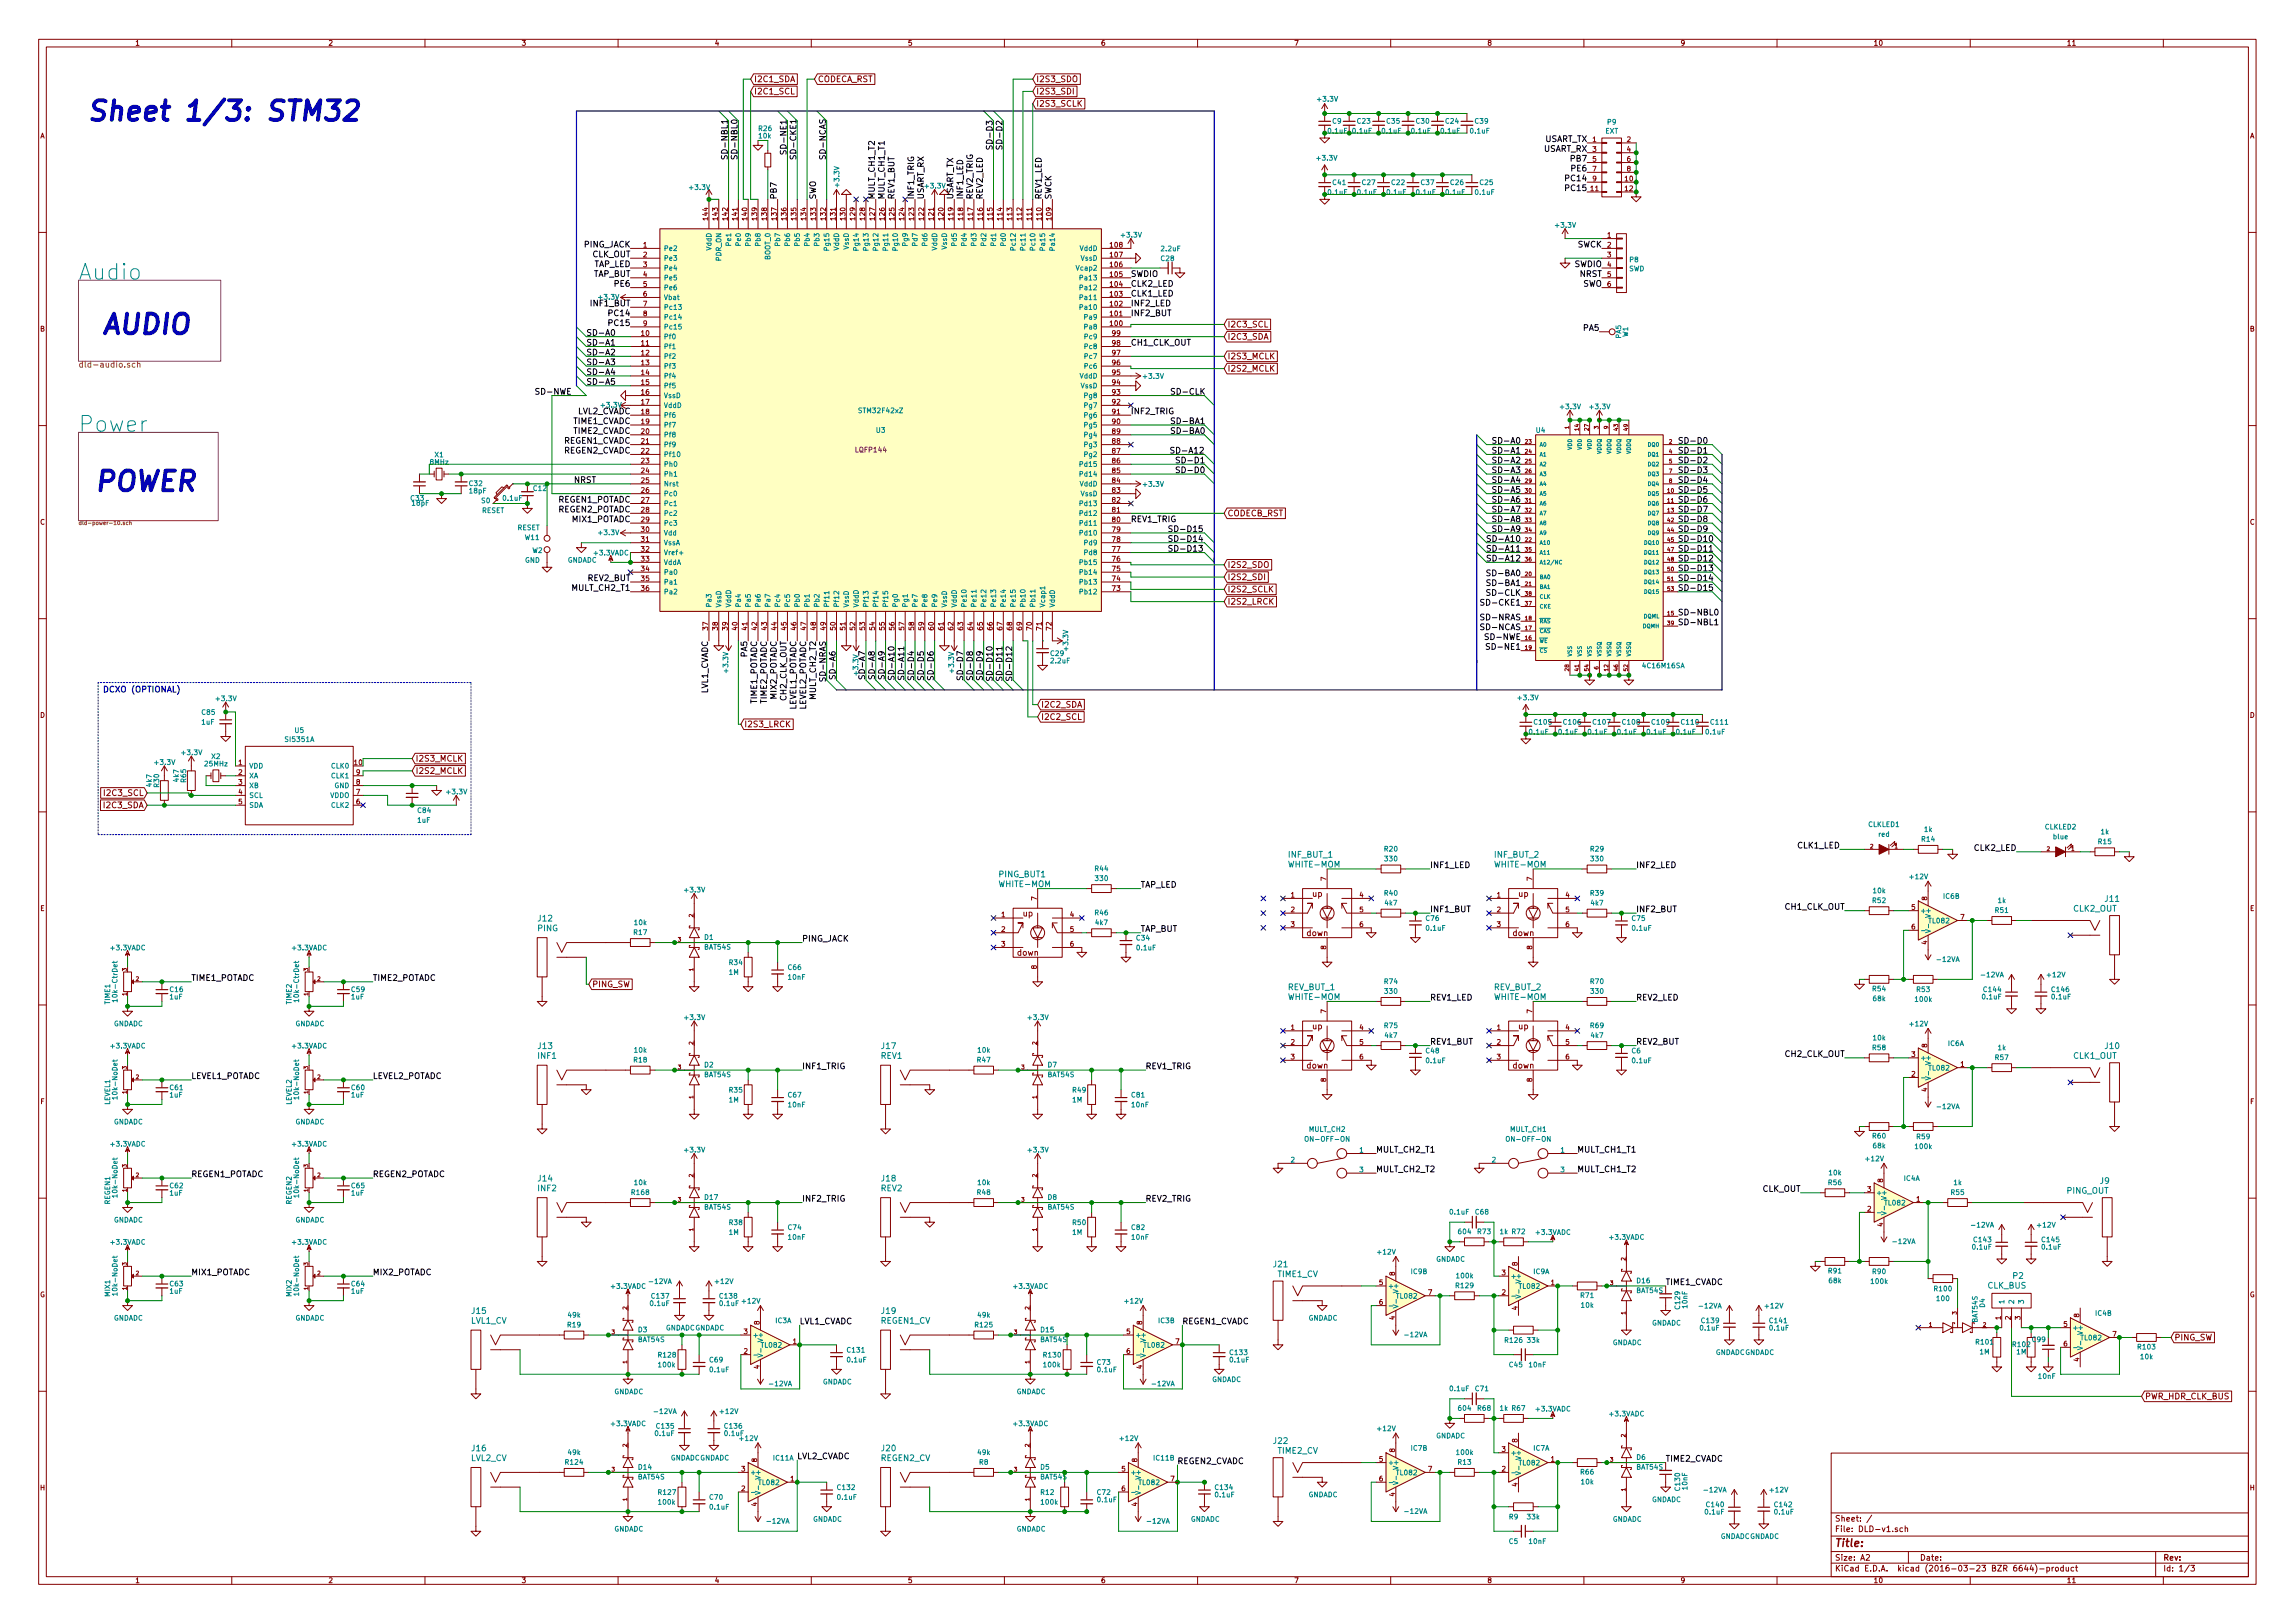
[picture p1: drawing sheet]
<svg xmlns="http://www.w3.org/2000/svg" width="594mm" height="420mm" viewBox="0 0 594 420" stroke-linecap="round" stroke-linejoin="round" font-family="sans-serif">
<defs><g id="words">
<g font-size="7.1" fill="#0000c2">
<text x="22.9" y="31.3">Sheet 1/3: STM32</text>
<text x="26.7" y="86.5">AUDIO</text>
<text x="24.8" y="127.2">POWER</text>
</g>
<g font-size="5.7" fill="#008484">
<text x="20.3" y="72.5">Audio</text>
<text x="20.3" y="111.8">Power</text>
</g>
<text font-size="2.8" fill="#840000" x="475" y="400.4">Title:</text>
<g font-size="2.1" fill="#840000">
<text x="195.2" y="21.3">I2C1_SDA</text>
<text x="211.7" y="21.3">CODECA_RST</text>
<text x="268.2" y="21.3">I2S3_SDO</text>
<text x="195.2" y="24.4">I2C1_SCL</text>
<text x="268.2" y="27.6">I2S3_SCLK</text>
<text x="268.2" y="24.4">I2S3_SDI</text>
<text x="317.8" y="84.8">I2C3_SCL</text>
<text x="317.8" y="87.9">I2C3_SDA</text>
<text x="317.8" y="93">I2S3_MCLK</text>
<text x="317.8" y="96.2">I2S2_MCLK</text>
<text x="317.8" y="133.6">CODECB_RST</text>
<text x="317.8" y="147">I2S2_SDO</text>
<text x="317.8" y="153.3">I2S2_SCLK</text>
<text x="317.8" y="150.2">I2S2_SDI</text>
<text x="317.8" y="156.5">I2S2_LRCK</text>
<text x="269.5" y="183.2">I2C2_SDA</text>
<text x="192.7" y="188.3">I2S3_LRCK</text>
<text x="269.5" y="186.4">I2C2_SCL</text>
<text x="107.6" y="197.1">I2S3_MCLK</text>
<text x="107.6" y="200.3">I2S2_MCLK</text>
<text x="27.1" y="209.2">I2C3_SDA</text>
<text x="27.3" y="206">I2C3_SCL</text>
<text x="339.7" y="232.1">up</text>
<text x="393" y="232.1">up</text>
<text x="264.8" y="237.2">up</text>
<text x="338.2" y="242.3">down</text>
<text x="391.6" y="242.3">down</text>
<text x="263.3" y="247.4">down</text>
<text x="153.3" y="255.6">PING_SW</text>
<text x="339.7" y="266.4">up</text>
<text x="393" y="266.4">up</text>
<text x="338.2" y="276.6">down</text>
<text x="391.6" y="276.6">down</text>
<text x="562.9" y="347">PING_SW</text>
<text x="555.3" y="362.2">PWR_HDR_CLK_BUS</text>
<text x="475" y="393.9">Sheet: /</text>
<text x="475" y="396.6">File: DLD-v1.sch</text>
<text x="475" y="406.8">KiCad E.D.A. kicad (2016-03-23 BZR 6644)-product</text>
<text x="475" y="404">Size: A2</text>
<text x="497" y="404">Date:</text>
<text x="560" y="404">Rev:</text>
<text x="560" y="406.8">Id: 1/3</text>
</g>
<g font-size="2.1">
<text x="188.3" y="41.4" transform="rotate(-90 188.3 41.4)">SD-NBL1</text>
<text x="190.9" y="41.4" transform="rotate(-90 190.9 41.4)">SD-NBL0</text>
<text x="203.6" y="40.2" transform="rotate(-90 203.6 40.2)">SD-NE1</text>
<text x="206.1" y="41.4" transform="rotate(-90 206.1 41.4)">SD-CKE1</text>
<text x="213.7" y="41.4" transform="rotate(-90 213.7 41.4)">SD-NCAS</text>
<text x="256.9" y="38.9" transform="rotate(-90 256.9 38.9)">SD-D3</text>
<text x="259.5" y="38.9" transform="rotate(-90 259.5 38.9)">SD-D2</text>
<text x="399.4" y="39.3">USART_RX</text>
<text x="399.6" y="36.7">USART_TX</text>
<text x="406.7" y="41.8">PB7</text>
<text x="405.5" y="46.9">PC14</text>
<text x="406.8" y="44.4">PE6</text>
<text x="201" y="51.6" transform="rotate(-90 201 51.6)">PB7</text>
<text x="211.2" y="51.6" transform="rotate(-90 211.2 51.6)">SWO</text>
<text x="226.4" y="51.6" transform="rotate(-90 226.4 51.6)">MULT_CH1_T2</text>
<text x="229" y="51.6" transform="rotate(-90 229 51.6)">MULT_CH1_T1</text>
<text x="231.5" y="51.6" transform="rotate(-90 231.5 51.6)">REV1_BUT</text>
<text x="236.6" y="51.6" transform="rotate(-90 236.6 51.6)">INF1_TRIG</text>
<text x="239.1" y="51.6" transform="rotate(-90 239.1 51.6)">USART_RX</text>
<text x="246.8" y="51.6" transform="rotate(-90 246.8 51.6)">USART_TX</text>
<text x="249.3" y="51.6" transform="rotate(-90 249.3 51.6)">INF1_LED</text>
<text x="251.8" y="51.6" transform="rotate(-90 251.8 51.6)">REV2_TRIG</text>
<text x="254.4" y="51.6" transform="rotate(-90 254.4 51.6)">REV2_LED</text>
<text x="269.6" y="51.6" transform="rotate(-90 269.6 51.6)">REV1_LED</text>
<text x="272.2" y="51.6" transform="rotate(-90 272.2 51.6)">SWCK</text>
<text x="405.5" y="49.4">PC15</text>
<text x="151.1" y="64.1">PING_JACK</text>
<text x="408.2" y="64.1">SWCK</text>
<text x="153.2" y="66.6">CLK_OUT</text>
<text x="153.4" y="71.7">TAP_BUT</text>
<text x="153.5" y="69.1">TAP_LED</text>
<text x="292.7" y="71.7">SWDIO</text>
<text x="407.5" y="69.1">SWDIO</text>
<text x="408.9" y="71.7">NRST</text>
<text x="159.2" y="74.2">PE6</text>
<text x="292.7" y="76.8">CLK1_LED</text>
<text x="292.7" y="74.2">CLK2_LED</text>
<text x="409.6" y="74.2">SWO</text>
<text x="153.1" y="79.3">INF1_BUT</text>
<text x="157.9" y="81.8">PC14</text>
<text x="292.7" y="81.8">INF2_BUT</text>
<text x="292.7" y="79.3">INF2_LED</text>
<text x="153" y="86.9">SD-A0</text>
<text x="153" y="89.5">SD-A1</text>
<text x="157.9" y="84.4">PC15</text>
<text x="292.7" y="89.5">CH1_CLK_OUT</text>
<text x="409.9" y="85.6">PA5</text>
<text x="153" y="92">SD-A2</text>
<text x="153" y="94.5">SD-A3</text>
<text x="153" y="97.1">SD-A4</text>
<text x="153" y="99.6">SD-A5</text>
<text x="139.3" y="102.2">SD-NWE</text>
<text x="149.3" y="107.2">LVL2_CVADC</text>
<text x="292.7" y="107.2">INF2_TRIG</text>
<text x="302.9" y="102.2">SD-CLK</text>
<text x="148.2" y="109.8">TIME1_CVADC</text>
<text x="148.2" y="112.3">TIME2_CVADC</text>
<text x="302.9" y="112.3">SD-BA0</text>
<text x="302.9" y="109.8">SD-BA1</text>
<text x="145.7" y="114.9">REGEN1_CVADC</text>
<text x="145.7" y="117.4">REGEN2_CVADC</text>
<text x="304.2" y="119.9">SD-D1</text>
<text x="304.2" y="117.4">SD-A12</text>
<text x="387.3" y="114.9">SD-A0</text>
<text x="387.3" y="117.4">SD-A1</text>
<text x="387.3" y="119.9">SD-A2</text>
<text x="434.3" y="114.9">SD-D0</text>
<text x="434.3" y="117.4">SD-D1</text>
<text x="434.3" y="119.9">SD-D2</text>
<text x="148.5" y="125">NRST</text>
<text x="304.2" y="122.5">SD-D0</text>
<text x="387.3" y="122.5">SD-A3</text>
<text x="387.3" y="125">SD-A4</text>
<text x="434.3" y="122.5">SD-D3</text>
<text x="434.3" y="125">SD-D4</text>
<text x="144.3" y="130.1">REGEN1_POTADC</text>
<text x="387.3" y="127.6">SD-A5</text>
<text x="387.3" y="130.1">SD-A6</text>
<text x="434.3" y="127.6">SD-D5</text>
<text x="434.3" y="130.1">SD-D6</text>
<text x="144.3" y="132.6">REGEN2_POTADC</text>
<text x="148.1" y="135.2">MIX1_POTADC</text>
<text x="292.7" y="135.2">REV1_TRIG</text>
<text x="302.3" y="137.7">SD-D15</text>
<text x="387.3" y="132.6">SD-A7</text>
<text x="387.3" y="135.2">SD-A8</text>
<text x="387.3" y="137.7">SD-A9</text>
<text x="434.3" y="132.6">SD-D7</text>
<text x="434.3" y="135.2">SD-D8</text>
<text x="434.3" y="137.7">SD-D9</text>
<text x="302.3" y="140.3">SD-D14</text>
<text x="302.3" y="142.8">SD-D13</text>
<text x="386.2" y="140.3">SD-A10</text>
<text x="386.2" y="142.8">SD-A11</text>
<text x="434.3" y="140.3">SD-D10</text>
<text x="434.3" y="142.8">SD-D11</text>
<text x="385.8" y="149.1">SD-BA0</text>
<text x="386.2" y="145.3">SD-A12</text>
<text x="434.3" y="145.3">SD-D12</text>
<text x="434.3" y="147.9">SD-D13</text>
<text x="148.2" y="153">MULT_CH2_T1</text>
<text x="152.1" y="150.4">REV2_BUT</text>
<text x="385.7" y="154.2">SD-CLK</text>
<text x="385.8" y="151.7">SD-BA1</text>
<text x="434.3" y="150.4">SD-D14</text>
<text x="434.3" y="153">SD-D15</text>
<text x="384" y="160.6">SD-NRAS</text>
<text x="384.4" y="156.8">SD-CKE1</text>
<text x="434.3" y="159.3">SD-NBL0</text>
<text x="434.3" y="161.8">SD-NBL1</text>
<text x="384" y="163.1">SD-NCAS</text>
<text x="385.1" y="165.7">SD-NWE</text>
<text x="193.4" y="170" transform="rotate(-90 193.4 170)">PA5</text>
<text x="385.9" y="168.2">SD-NE1</text>
<text x="183.3" y="179.8" transform="rotate(-90 183.3 179.8)">LVL1_CVADC</text>
<text x="213.7" y="175.6" transform="rotate(-90 213.7 175.6)">SD-NRAS</text>
<text x="216.3" y="174.8" transform="rotate(-90 216.3 174.8)">SD-A6</text>
<text x="223.9" y="174.8" transform="rotate(-90 223.9 174.8)">SD-A7</text>
<text x="226.4" y="174.8" transform="rotate(-90 226.4 174.8)">SD-A8</text>
<text x="229" y="174.8" transform="rotate(-90 229 174.8)">SD-A9</text>
<text x="231.5" y="174.7" transform="rotate(-90 231.5 174.7)">SD-A10</text>
<text x="234.1" y="174.7" transform="rotate(-90 234.1 174.7)">SD-A11</text>
<text x="236.6" y="174.8" transform="rotate(-90 236.6 174.8)">SD-D4</text>
<text x="239.1" y="174.8" transform="rotate(-90 239.1 174.8)">SD-D5</text>
<text x="241.7" y="174.8" transform="rotate(-90 241.7 174.8)">SD-D6</text>
<text x="249.3" y="174.8" transform="rotate(-90 249.3 174.8)">SD-D7</text>
<text x="251.8" y="174.8" transform="rotate(-90 251.8 174.8)">SD-D8</text>
<text x="254.4" y="174.8" transform="rotate(-90 254.4 174.8)">SD-D9</text>
<text x="256.9" y="174.7" transform="rotate(-90 256.9 174.7)">SD-D10</text>
<text x="259.5" y="174.7" transform="rotate(-90 259.5 174.7)">SD-D11</text>
<text x="262" y="174.7" transform="rotate(-90 262 174.7)">SD-D12</text>
<text x="196" y="182.3" transform="rotate(-90 196 182.3)">TIME1_POTADC</text>
<text x="198.5" y="182.3" transform="rotate(-90 198.5 182.3)">TIME2_POTADC</text>
<text x="201" y="181" transform="rotate(-90 201 181)">MIX2_POTADC</text>
<text x="203.6" y="181.3" transform="rotate(-90 203.6 181.3)">CH2_CLK_OUT</text>
<text x="206.1" y="184.1" transform="rotate(-90 206.1 184.1)">LEVEL1_POTADC</text>
<text x="208.7" y="184.1" transform="rotate(-90 208.7 184.1)">LEVEL2_POTADC</text>
<text x="211.2" y="180.9" transform="rotate(-90 211.2 180.9)">MULT_CH2_T2</text>
<text x="465.3" y="219.6">CLK1_LED</text>
<text x="511" y="220.3">CLK2_LED</text>
<text x="370.2" y="224.7">INF1_LED</text>
<text x="423.5" y="224.7">INF2_LED</text>
<text x="295.3" y="229.8">TAP_LED</text>
<text x="370.2" y="236.1">INF1_BUT</text>
<text x="423.5" y="236.1">INF2_BUT</text>
<text x="462.1" y="235.5">CH1_CLK_OUT</text>
<text x="207.6" y="243.8">PING_JACK</text>
<text x="295.3" y="241.2">TAP_BUT</text>
<text x="49.5" y="253.9">TIME1_POTADC</text>
<text x="96.5" y="253.9">TIME2_POTADC</text>
<text x="370.2" y="259">REV1_LED</text>
<text x="423.5" y="259">REV2_LED</text>
<text x="370.2" y="270.4">REV1_BUT</text>
<text x="423.5" y="270.4">REV2_BUT</text>
<text x="462.1" y="273.6">CH2_CLK_OUT</text>
<text x="49.5" y="279.3">LEVEL1_POTADC</text>
<text x="96.5" y="279.3">LEVEL2_POTADC</text>
<text x="207.6" y="276.8">INF1_TRIG</text>
<text x="296.5" y="276.8">REV1_TRIG</text>
<text x="356.2" y="298.4">MULT_CH2_T1</text>
<text x="408.3" y="298.4">MULT_CH1_T1</text>
<text x="49.5" y="304.7">REGEN1_POTADC</text>
<text x="96.5" y="304.7">REGEN2_POTADC</text>
<text x="356.2" y="303.4">MULT_CH2_T2</text>
<text x="408.3" y="303.4">MULT_CH1_T2</text>
<text x="207.6" y="311.1">INF2_TRIG</text>
<text x="296.5" y="311.1">REV2_TRIG</text>
<text x="456.1" y="308.5">CLK_OUT</text>
<text x="49.5" y="330.1">MIX1_POTADC</text>
<text x="96.5" y="330.1">MIX2_POTADC</text>
<text x="431.2" y="332.7">TIME1_CVADC</text>
<text x="207" y="342.8">LVL1_CVADC</text>
<text x="306.1" y="342.8">REGEN1_CVADC</text>
<text x="206.4" y="377.7">LVL2_CVADC</text>
<text x="304.8" y="379">REGEN2_CVADC</text>
<text x="431.2" y="378.4">TIME2_CVADC</text>
</g>
<text font-size="2.1" fill="#848400" x="20.3" y="95.1">dld-audio.sch</text>
<text font-size="2.1" fill="#0000c2" x="26.7" y="179.2">DCXO (OPTIONAL)</text>
<g font-size="2.1" fill="#008484">
<text x="258.6" y="227.1">PING_BUT1</text>
<text x="333.6" y="222">INF_BUT_1</text>
<text x="333.8" y="224.6">WHITE-MOM</text>
<text x="386.9" y="222">INF_BUT_2</text>
<text x="387.2" y="224.6">WHITE-MOM</text>
<text x="258.9" y="229.6">WHITE-MOM</text>
<text x="545" y="233.4">J11</text>
<text x="139.3" y="238.5">J12</text>
<text x="536.7" y="236">CLK2_OUT</text>
<text x="139.2" y="241.1">PING</text>
<text x="333.4" y="256.3">REV_BUT_1</text>
<text x="386.7" y="256.3">REV_BUT_2</text>
<text x="333.8" y="258.8">WHITE-MOM</text>
<text x="387.2" y="258.8">WHITE-MOM</text>
<text x="139.3" y="274.1">INF1</text>
<text x="139.3" y="271.5">J13</text>
<text x="228" y="274.1">REV1</text>
<text x="228.2" y="271.5">J17</text>
<text x="536.7" y="274.1">CLK1_OUT</text>
<text x="545" y="271.5">J10</text>
<text x="139.3" y="305.8">J14</text>
<text x="228.2" y="305.8">J18</text>
<text x="139.3" y="308.4">INF2</text>
<text x="228" y="308.4">REV2</text>
<text x="535" y="309">PING_OUT</text>
<text x="543.6" y="306.5">J9</text>
<text x="329.7" y="328.1">J21</text>
<text x="330.7" y="330.6">TIME1_CV</text>
<text x="514.5" y="333.6">CLK_BUS</text>
<text x="521.1" y="331">P2</text>
<text x="122.2" y="340.1">J15</text>
<text x="228.2" y="340.1">J19</text>
<text x="121.9" y="342.7">LVL1_CV</text>
<text x="227.9" y="342.7">REGEN1_CV</text>
<text x="122.2" y="375.7">J16</text>
<text x="228.2" y="375.7">J20</text>
<text x="329.7" y="373.8">J22</text>
<text x="330.7" y="376.3">TIME2_CV</text>
<text x="121.9" y="378.2">LVL2_CV</text>
<text x="227.9" y="378.2">REGEN2_CV</text>
</g>
<g font-size="1.8" fill="#840000">
<text x="35" y="11.8">1</text>
<text x="85" y="11.8">2</text>
<text x="135" y="11.8">3</text>
<text x="185" y="11.8">4</text>
<text x="235" y="11.8">5</text>
<text x="285" y="11.8">6</text>
<text x="335" y="11.8">7</text>
<text x="385" y="11.8">8</text>
<text x="435" y="11.8">9</text>
<text x="485" y="11.8">10</text>
<text x="535" y="11.8">11</text>
<text x="10.4" y="35.8">A</text>
<text x="582.4" y="35.8">A</text>
<text x="412.3" y="36.7">1</text>
<text x="412.3" y="39.3">3</text>
<text x="412.3" y="41.8">5</text>
<text x="421.2" y="36.7">2</text>
<text x="421.2" y="39.3">4</text>
<text x="421.2" y="41.8">6</text>
<text x="412.3" y="44.4">7</text>
<text x="412.3" y="46.9">9</text>
<text x="420.7" y="46.9">10</text>
<text x="421.2" y="44.4">8</text>
<text x="411.8" y="49.4">11</text>
<text x="420.7" y="49.4">12</text>
<text x="183.3" y="56.9" transform="rotate(-90 183.3 56.9)">144</text>
<text x="185.8" y="56.9" transform="rotate(-90 185.8 56.9)">143</text>
<text x="188.3" y="56.9" transform="rotate(-90 188.3 56.9)">142</text>
<text x="190.9" y="56.9" transform="rotate(-90 190.9 56.9)">141</text>
<text x="193.4" y="56.9" transform="rotate(-90 193.4 56.9)">140</text>
<text x="196" y="56.9" transform="rotate(-90 196 56.9)">139</text>
<text x="198.5" y="56.9" transform="rotate(-90 198.5 56.9)">138</text>
<text x="201" y="56.9" transform="rotate(-90 201 56.9)">137</text>
<text x="203.6" y="56.9" transform="rotate(-90 203.6 56.9)">136</text>
<text x="206.1" y="56.9" transform="rotate(-90 206.1 56.9)">135</text>
<text x="208.7" y="56.9" transform="rotate(-90 208.7 56.9)">134</text>
<text x="211.2" y="56.9" transform="rotate(-90 211.2 56.9)">133</text>
<text x="213.7" y="56.9" transform="rotate(-90 213.7 56.9)">132</text>
<text x="216.3" y="56.9" transform="rotate(-90 216.3 56.9)">131</text>
<text x="218.8" y="56.9" transform="rotate(-90 218.8 56.9)">130</text>
<text x="221.4" y="56.9" transform="rotate(-90 221.4 56.9)">129</text>
<text x="223.9" y="56.9" transform="rotate(-90 223.9 56.9)">128</text>
<text x="226.4" y="56.9" transform="rotate(-90 226.4 56.9)">127</text>
<text x="229" y="56.9" transform="rotate(-90 229 56.9)">126</text>
<text x="231.5" y="56.9" transform="rotate(-90 231.5 56.9)">125</text>
<text x="234.1" y="56.9" transform="rotate(-90 234.1 56.9)">124</text>
<text x="236.6" y="56.9" transform="rotate(-90 236.6 56.9)">123</text>
<text x="239.1" y="56.9" transform="rotate(-90 239.1 56.9)">122</text>
<text x="241.7" y="56.9" transform="rotate(-90 241.7 56.9)">121</text>
<text x="244.2" y="56.9" transform="rotate(-90 244.2 56.9)">120</text>
<text x="246.8" y="56.9" transform="rotate(-90 246.8 56.9)">119</text>
<text x="249.3" y="56.9" transform="rotate(-90 249.3 56.9)">118</text>
<text x="251.8" y="56.9" transform="rotate(-90 251.8 56.9)">117</text>
<text x="254.4" y="56.9" transform="rotate(-90 254.4 56.9)">116</text>
<text x="256.9" y="56.9" transform="rotate(-90 256.9 56.9)">115</text>
<text x="259.5" y="56.9" transform="rotate(-90 259.5 56.9)">114</text>
<text x="262" y="56.9" transform="rotate(-90 262 56.9)">113</text>
<text x="264.5" y="56.9" transform="rotate(-90 264.5 56.9)">112</text>
<text x="267.1" y="56.9" transform="rotate(-90 267.1 56.9)">111</text>
<text x="269.6" y="56.9" transform="rotate(-90 269.6 56.9)">110</text>
<text x="272.2" y="56.9" transform="rotate(-90 272.2 56.9)">109</text>
<text x="166.5" y="64.1">1</text>
<text x="287.5" y="64.1">108</text>
<text x="416.1" y="61.5">1</text>
<text x="416.1" y="64.1">2</text>
<text x="166.5" y="66.6">2</text>
<text x="166.5" y="69.1">3</text>
<text x="166.5" y="71.7">4</text>
<text x="287.5" y="71.7">105</text>
<text x="287.5" y="69.1">106</text>
<text x="287.5" y="66.6">107</text>
<text x="416.1" y="66.6">3</text>
<text x="416.1" y="69.1">4</text>
<text x="416.1" y="71.7">5</text>
<text x="166.5" y="74.2">5</text>
<text x="166.5" y="76.8">6</text>
<text x="287.5" y="76.8">103</text>
<text x="287.5" y="74.2">104</text>
<text x="416.1" y="74.2">6</text>
<text x="166.5" y="79.3">7</text>
<text x="166.5" y="81.8">8</text>
<text x="287.5" y="81.8">101</text>
<text x="287.5" y="79.3">102</text>
<text x="10.4" y="85.8">B</text>
<text x="166" y="86.9">10</text>
<text x="166" y="89.5">11</text>
<text x="166.5" y="84.4">9</text>
<text x="287.5" y="84.4">100</text>
<text x="288" y="89.5">98</text>
<text x="288" y="86.9">99</text>
<text x="582.4" y="85.8">B</text>
<text x="166" y="92">12</text>
<text x="166" y="94.5">13</text>
<text x="288" y="94.5">96</text>
<text x="288" y="92">97</text>
<text x="166" y="97.1">14</text>
<text x="166" y="99.6">15</text>
<text x="288" y="99.6">94</text>
<text x="288" y="97.1">95</text>
<text x="166" y="102.2">16</text>
<text x="166" y="104.7">17</text>
<text x="166" y="107.2">18</text>
<text x="288" y="107.2">91</text>
<text x="288" y="104.7">92</text>
<text x="288" y="102.2">93</text>
<text x="166" y="112.3">20</text>
<text x="166" y="109.8">19</text>
<text x="288" y="109.8">90</text>
<text x="288" y="112.3">89</text>
<text x="166" y="114.9">21</text>
<text x="166" y="117.4">22</text>
<text x="166" y="119.9">23</text>
<text x="288" y="119.9">86</text>
<text x="288" y="117.4">87</text>
<text x="288" y="114.9">88</text>
<text x="166" y="122.5">24</text>
<text x="166" y="125">25</text>
<text x="288" y="125">84</text>
<text x="288" y="122.5">85</text>
<text x="166" y="127.6">26</text>
<text x="166" y="130.1">27</text>
<text x="288" y="130.1">82</text>
<text x="288" y="127.6">83</text>
<text x="10.4" y="135.8">C</text>
<text x="166" y="137.7">30</text>
<text x="166" y="132.6">28</text>
<text x="166" y="135.2">29</text>
<text x="288" y="135.2">80</text>
<text x="288" y="132.6">81</text>
<text x="288" y="137.7">79</text>
<text x="582.4" y="135.8">C</text>
<text x="166" y="140.3">31</text>
<text x="166" y="142.8">32</text>
<text x="288" y="142.8">77</text>
<text x="288" y="140.3">78</text>
<text x="166" y="145.3">33</text>
<text x="166" y="147.9">34</text>
<text x="288" y="147.9">75</text>
<text x="288" y="145.3">76</text>
<text x="166" y="150.4">35</text>
<text x="166" y="153">36</text>
<text x="288" y="153">73</text>
<text x="288" y="150.4">74</text>
<text x="183.3" y="163.1" transform="rotate(-90 183.3 163.1)">37</text>
<text x="185.8" y="163.1" transform="rotate(-90 185.8 163.1)">38</text>
<text x="188.3" y="163.1" transform="rotate(-90 188.3 163.1)">39</text>
<text x="190.9" y="163.1" transform="rotate(-90 190.9 163.1)">40</text>
<text x="193.4" y="163.1" transform="rotate(-90 193.4 163.1)">41</text>
<text x="196" y="163.1" transform="rotate(-90 196 163.1)">42</text>
<text x="198.5" y="163.1" transform="rotate(-90 198.5 163.1)">43</text>
<text x="201" y="163.1" transform="rotate(-90 201 163.1)">44</text>
<text x="203.6" y="163.1" transform="rotate(-90 203.6 163.1)">45</text>
<text x="206.1" y="163.1" transform="rotate(-90 206.1 163.1)">46</text>
<text x="208.7" y="163.1" transform="rotate(-90 208.7 163.1)">47</text>
<text x="211.2" y="163.1" transform="rotate(-90 211.2 163.1)">48</text>
<text x="213.7" y="163.1" transform="rotate(-90 213.7 163.1)">49</text>
<text x="216.3" y="163.1" transform="rotate(-90 216.3 163.1)">50</text>
<text x="218.8" y="163.1" transform="rotate(-90 218.8 163.1)">51</text>
<text x="221.4" y="163.1" transform="rotate(-90 221.4 163.1)">52</text>
<text x="223.9" y="163.1" transform="rotate(-90 223.9 163.1)">53</text>
<text x="226.4" y="163.1" transform="rotate(-90 226.4 163.1)">54</text>
<text x="229" y="163.1" transform="rotate(-90 229 163.1)">55</text>
<text x="231.5" y="163.1" transform="rotate(-90 231.5 163.1)">56</text>
<text x="234.1" y="163.1" transform="rotate(-90 234.1 163.1)">57</text>
<text x="236.6" y="163.1" transform="rotate(-90 236.6 163.1)">58</text>
<text x="239.1" y="163.1" transform="rotate(-90 239.1 163.1)">59</text>
<text x="241.7" y="163.1" transform="rotate(-90 241.7 163.1)">60</text>
<text x="244.2" y="163.1" transform="rotate(-90 244.2 163.1)">61</text>
<text x="246.8" y="163.1" transform="rotate(-90 246.8 163.1)">62</text>
<text x="249.3" y="163.1" transform="rotate(-90 249.3 163.1)">63</text>
<text x="251.8" y="163.1" transform="rotate(-90 251.8 163.1)">64</text>
<text x="254.4" y="163.1" transform="rotate(-90 254.4 163.1)">65</text>
<text x="256.9" y="163.1" transform="rotate(-90 256.9 163.1)">66</text>
<text x="259.5" y="163.1" transform="rotate(-90 259.5 163.1)">67</text>
<text x="262" y="163.1" transform="rotate(-90 262 163.1)">68</text>
<text x="264.5" y="163.1" transform="rotate(-90 264.5 163.1)">69</text>
<text x="267.1" y="163.1" transform="rotate(-90 267.1 163.1)">70</text>
<text x="269.6" y="163.1" transform="rotate(-90 269.6 163.1)">71</text>
<text x="272.2" y="163.1" transform="rotate(-90 272.2 163.1)">72</text>
<text x="10.4" y="185.8">D</text>
<text x="582.4" y="185.8">D</text>
<text x="61.7" y="198">1</text>
<text x="61.7" y="200.6">2</text>
<text x="61.7" y="203.1">3</text>
<text x="92.2" y="203.1">8</text>
<text x="92.2" y="200.6">9</text>
<text x="61.7" y="205.7">4</text>
<text x="61.7" y="208.2">5</text>
<text x="92.2" y="208.2">6</text>
<text x="92.2" y="205.7">7</text>
<text x="343.3" y="228" transform="rotate(-90 343.3 228)">7</text>
<text x="396.6" y="228" transform="rotate(-90 396.6 228)">7</text>
<text x="268.4" y="233.1" transform="rotate(-90 268.4 233.1)">7</text>
<text x="334.2" y="232.3">1</text>
<text x="351.9" y="232.3">4</text>
<text x="387.5" y="232.3">1</text>
<text x="405.3" y="232.3">4</text>
<text x="498.9" y="233.1" transform="rotate(-90 498.9 233.1)">8</text>
<text x="10.4" y="235.8">E</text>
<text x="259.2" y="237.4">1</text>
<text x="277" y="237.4">4</text>
<text x="334.2" y="236.1">2</text>
<text x="334.2" y="239.9">3</text>
<text x="351.9" y="236.1">5</text>
<text x="351.9" y="239.9">6</text>
<text x="387.5" y="236.1">2</text>
<text x="387.5" y="239.9">3</text>
<text x="405.3" y="236.1">5</text>
<text x="405.3" y="239.9">6</text>
<text x="494.8" y="235.5">5</text>
<text x="507.5" y="238">7</text>
<text x="582.4" y="235.8">E</text>
<text x="259.2" y="241.2">2</text>
<text x="259.2" y="245">3</text>
<text x="277" y="241.2">5</text>
<text x="277" y="245">6</text>
<text x="343.3" y="245.8" transform="rotate(-90 343.3 245.8)">8</text>
<text x="396.6" y="245.8" transform="rotate(-90 396.6 245.8)">8</text>
<text x="494.8" y="240.6">6</text>
<text x="498.9" y="244.5" transform="rotate(-90 498.9 244.5)">4</text>
<text x="268.4" y="250.8" transform="rotate(-90 268.4 250.8)">8</text>
<text x="343.3" y="262.3" transform="rotate(-90 343.3 262.3)">7</text>
<text x="396.6" y="262.3" transform="rotate(-90 396.6 262.3)">7</text>
<text x="334.2" y="266.6">1</text>
<text x="351.9" y="266.6">4</text>
<text x="387.5" y="266.6">1</text>
<text x="405.3" y="266.6">4</text>
<text x="334.2" y="270.4">2</text>
<text x="334.2" y="274.2">3</text>
<text x="351.9" y="270.4">5</text>
<text x="351.9" y="274.2">6</text>
<text x="387.5" y="270.4">2</text>
<text x="387.5" y="274.2">3</text>
<text x="405.3" y="270.4">5</text>
<text x="405.3" y="274.2">6</text>
<text x="494.8" y="273.6">3</text>
<text x="498.9" y="271.2" transform="rotate(-90 498.9 271.2)">8</text>
<text x="343.3" y="280.1" transform="rotate(-90 343.3 280.1)">8</text>
<text x="396.6" y="280.1" transform="rotate(-90 396.6 280.1)">8</text>
<text x="494.8" y="278.7">2</text>
<text x="507.5" y="276.1">1</text>
<text x="10.5" y="285.8">F</text>
<text x="498.9" y="282.6" transform="rotate(-90 498.9 282.6)">4</text>
<text x="582.5" y="285.8">F</text>
<text x="483.4" y="308.5">3</text>
<text x="487.4" y="306.1" transform="rotate(-90 487.4 306.1)">8</text>
<text x="496.1" y="311.1">1</text>
<text x="483.4" y="313.6">2</text>
<text x="487.4" y="317.5" transform="rotate(-90 487.4 317.5)">4</text>
<text x="392.8" y="327.7" transform="rotate(-90 392.8 327.7)">8</text>
<text x="10.3" y="335.8">G</text>
<text x="357" y="332.7">5</text>
<text x="361.1" y="330.2" transform="rotate(-90 361.1 330.2)">8</text>
<text x="369.7" y="335.2">7</text>
<text x="388.8" y="335.2">2</text>
<text x="388.8" y="330.1">3</text>
<text x="401.5" y="332.7">1</text>
<text x="582.3" y="335.8">G</text>
<text x="357" y="337.7">6</text>
<text x="361.1" y="341.6" transform="rotate(-90 361.1 341.6)">4</text>
<text x="392.8" y="339.1" transform="rotate(-90 392.8 339.1)">4</text>
<text x="517.9" y="341.6" transform="rotate(-90 517.9 341.6)">1</text>
<text x="520.4" y="341.6" transform="rotate(-90 520.4 341.6)">2</text>
<text x="523" y="341.6" transform="rotate(-90 523 341.6)">3</text>
<text x="538.2" y="341" transform="rotate(-90 538.2 341)">8</text>
<text x="192.6" y="345.4">3</text>
<text x="196.6" y="342.9" transform="rotate(-90 196.6 342.9)">8</text>
<text x="205.3" y="347.9">1</text>
<text x="291.6" y="345.4">5</text>
<text x="295.7" y="342.9" transform="rotate(-90 295.7 342.9)">8</text>
<text x="304.3" y="347.9">7</text>
<text x="534.2" y="343.5">5</text>
<text x="546.9" y="346">7</text>
<text x="192.6" y="350.4">2</text>
<text x="291.6" y="350.4">6</text>
<text x="534.2" y="348.5">6</text>
<text x="538.2" y="352.4" transform="rotate(-90 538.2 352.4)">4</text>
<text x="196.6" y="354.3" transform="rotate(-90 196.6 354.3)">4</text>
<text x="295.7" y="354.3" transform="rotate(-90 295.7 354.3)">4</text>
<text x="361.1" y="375.9" transform="rotate(-90 361.1 375.9)">8</text>
<text x="388.8" y="375.8">3</text>
<text x="392.8" y="373.4" transform="rotate(-90 392.8 373.4)">8</text>
<text x="191.9" y="380.9">3</text>
<text x="196" y="378.5" transform="rotate(-90 196 378.5)">8</text>
<text x="204.6" y="383.5">1</text>
<text x="290.3" y="380.9">5</text>
<text x="294.4" y="378.5" transform="rotate(-90 294.4 378.5)">8</text>
<text x="303" y="383.5">7</text>
<text x="357" y="378.4">5</text>
<text x="357" y="383.5">6</text>
<text x="369.7" y="380.9">7</text>
<text x="388.8" y="380.9">2</text>
<text x="401.5" y="378.4">1</text>
<text x="10.4" y="385.8">H</text>
<text x="191.9" y="386">2</text>
<text x="196" y="389.9" transform="rotate(-90 196 389.9)">4</text>
<text x="290.3" y="386">6</text>
<text x="294.4" y="389.9" transform="rotate(-90 294.4 389.9)">4</text>
<text x="361.1" y="387.4" transform="rotate(-90 361.1 387.4)">4</text>
<text x="392.8" y="384.8" transform="rotate(-90 392.8 384.8)">4</text>
<text x="582.4" y="385.8">H</text>
<text x="35" y="409.8">1</text>
<text x="85" y="409.8">2</text>
<text x="135" y="409.8">3</text>
<text x="185" y="409.8">4</text>
<text x="235" y="409.8">5</text>
<text x="285" y="409.8">6</text>
<text x="335" y="409.8">7</text>
<text x="385" y="409.8">8</text>
<text x="435" y="409.8">9</text>
<text x="485" y="409.8">10</text>
<text x="535" y="409.8">11</text>
</g>
<g font-size="1.8" fill="#008484">
<text x="341.2" y="26.3">+3.3V</text>
<text x="196.4" y="33.9">R26</text>
<text x="343.9" y="34.5">0.1uF</text>
<text x="344.9" y="32">C9</text>
<text x="350.2" y="34.5">0.1uF</text>
<text x="351.4" y="32">C23</text>
<text x="357.8" y="34.5">0.1uF</text>
<text x="359" y="32">C35</text>
<text x="365.5" y="34.5">0.1uF</text>
<text x="366.6" y="32">C30</text>
<text x="373.1" y="34.5">0.1uF</text>
<text x="374.2" y="32">C24</text>
<text x="380.7" y="34.5">0.1uF</text>
<text x="381.9" y="32">C39</text>
<text x="415.5" y="34.6">EXT</text>
<text x="416.1" y="32.2">P9</text>
<text x="341" y="41.5">+3.3V</text>
<text x="345" y="47.9">C41</text>
<text x="352.7" y="47.9">C27</text>
<text x="360.3" y="47.9">C22</text>
<text x="367.9" y="47.9">C37</text>
<text x="375.5" y="47.9">C26</text>
<text x="383.1" y="47.9">C25</text>
<text x="178.6" y="49.1">+3.3V</text>
<text x="217.2" y="48.2" transform="rotate(-90 217.2 48.2)">+3.3V</text>
<text x="239.6" y="48.8">+3.3V</text>
<text x="343.9" y="50.4">0.1uF</text>
<text x="351.5" y="50.4">0.1uF</text>
<text x="359.1" y="50.4">0.1uF</text>
<text x="366.7" y="50.4">0.1uF</text>
<text x="374.3" y="50.4">0.1uF</text>
<text x="382" y="50.4">0.1uF</text>
<text x="402.8" y="58.9">+3.3V</text>
<text x="171.8" y="64.9">Pe2</text>
<text x="184.1" y="64.9" transform="rotate(-90 184.1 64.9)">VddD</text>
<text x="189.2" y="63.4" transform="rotate(-90 189.2 63.4)">Pe1</text>
<text x="191.8" y="63.4" transform="rotate(-90 191.8 63.4)">Pe0</text>
<text x="194.3" y="63.5" transform="rotate(-90 194.3 63.5)">Pb9</text>
<text x="196.8" y="63.5" transform="rotate(-90 196.8 63.5)">Pb8</text>
<text x="201.9" y="63.5" transform="rotate(-90 201.9 63.5)">Pb7</text>
<text x="204.5" y="63.5" transform="rotate(-90 204.5 63.5)">Pb6</text>
<text x="207" y="63.5" transform="rotate(-90 207 63.5)">Pb5</text>
<text x="209.5" y="63.5" transform="rotate(-90 209.5 63.5)">Pb4</text>
<text x="212.1" y="63.5" transform="rotate(-90 212.1 63.5)">Pb3</text>
<text x="214.6" y="64.5" transform="rotate(-90 214.6 64.5)">Pg15</text>
<text x="217.2" y="64.9" transform="rotate(-90 217.2 64.9)">VddD</text>
<text x="219.7" y="64.7" transform="rotate(-90 219.7 64.7)">VssD</text>
<text x="222.2" y="64.5" transform="rotate(-90 222.2 64.5)">Pg14</text>
<text x="224.8" y="64.5" transform="rotate(-90 224.8 64.5)">Pg13</text>
<text x="227.3" y="64.5" transform="rotate(-90 227.3 64.5)">Pg12</text>
<text x="229.9" y="64.5" transform="rotate(-90 229.9 64.5)">Pg11</text>
<text x="232.4" y="64.5" transform="rotate(-90 232.4 64.5)">Pg10</text>
<text x="234.9" y="63.5" transform="rotate(-90 234.9 63.5)">Pg9</text>
<text x="237.5" y="63.5" transform="rotate(-90 237.5 63.5)">Pd7</text>
<text x="240" y="63.5" transform="rotate(-90 240 63.5)">Pd6</text>
<text x="242.6" y="64.9" transform="rotate(-90 242.6 64.9)">VddD</text>
<text x="245.1" y="64.7" transform="rotate(-90 245.1 64.7)">VssD</text>
<text x="247.6" y="63.5" transform="rotate(-90 247.6 63.5)">Pd5</text>
<text x="250.2" y="63.5" transform="rotate(-90 250.2 63.5)">Pd4</text>
<text x="252.7" y="63.5" transform="rotate(-90 252.7 63.5)">Pd3</text>
<text x="255.3" y="63.5" transform="rotate(-90 255.3 63.5)">Pd2</text>
<text x="257.8" y="63.5" transform="rotate(-90 257.8 63.5)">Pd1</text>
<text x="260.3" y="63.5" transform="rotate(-90 260.3 63.5)">Pd0</text>
<text x="262.9" y="64.4" transform="rotate(-90 262.9 64.4)">Pc12</text>
<text x="265.4" y="64.4" transform="rotate(-90 265.4 64.4)">Pc11</text>
<text x="268" y="64.4" transform="rotate(-90 268 64.4)">Pc10</text>
<text x="270.5" y="64.4" transform="rotate(-90 270.5 64.4)">Pa15</text>
<text x="273" y="64.4" transform="rotate(-90 273 64.4)">Pa14</text>
<text x="279.5" y="64.9">VddD</text>
<text x="290.4" y="61.5">+3.3V</text>
<text x="300.7" y="65">2.2uF</text>
<text x="171.8" y="67.5">Pe3</text>
<text x="171.8" y="70">Pe4</text>
<text x="186.7" y="67.6" transform="rotate(-90 186.7 67.6)">PDR_ON</text>
<text x="199.4" y="67.3" transform="rotate(-90 199.4 67.3)">BOOT_0</text>
<text x="278.9" y="70">Vcap2</text>
<text x="279.7" y="67.5">VssD</text>
<text x="300.6" y="67.6">C28</text>
<text x="421.6" y="70.2">SWD</text>
<text x="421.9" y="67.9">P8</text>
<text x="155.1" y="77.5">+3.3V</text>
<text x="171.8" y="72.6">Pe5</text>
<text x="171.8" y="75.1">Pe6</text>
<text x="171.8" y="77.6">Vbat</text>
<text x="280" y="77.6">Pa11</text>
<text x="280" y="75.1">Pa12</text>
<text x="280" y="72.6">Pa13</text>
<text x="171.8" y="80.2">Pc13</text>
<text x="171.8" y="82.7">Pc14</text>
<text x="280" y="80.2">Pa10</text>
<text x="280.9" y="82.7">Pa9</text>
<text x="171.8" y="85.3">Pc15</text>
<text x="171.8" y="87.8">Pf0</text>
<text x="280.9" y="87.8">Pc9</text>
<text x="280.9" y="85.3">Pa8</text>
<text x="419.6" y="87.6" transform="rotate(-90 419.6 87.6)">PA5</text>
<text x="421.4" y="87.2" transform="rotate(-90 421.4 87.2)">W1</text>
<text x="171.8" y="90.3">Pf1</text>
<text x="171.8" y="92.9">Pf2</text>
<text x="171.8" y="95.4">Pf3</text>
<text x="280.9" y="95.4">Pc6</text>
<text x="280.9" y="92.9">Pc7</text>
<text x="280.9" y="90.3">Pc8</text>
<text x="171.8" y="98">Pf4</text>
<text x="171.8" y="100.5">Pf5</text>
<text x="279.5" y="98">VddD</text>
<text x="279.7" y="100.5">VssD</text>
<text x="296.1" y="98">+3.3V</text>
<text x="155.8" y="105.5">+3.3V</text>
<text x="171.8" y="103">VssD</text>
<text x="171.8" y="105.6">VddD</text>
<text x="222.6" y="106.9">STM32F42xZ</text>
<text x="280.8" y="105.6">Pg7</text>
<text x="280.8" y="103">Pg8</text>
<text x="404.1" y="105.9">+3.3V</text>
<text x="411.7" y="105.9">+3.3V</text>
<text x="171.8" y="113.2">Pf8</text>
<text x="171.8" y="108.1">Pf6</text>
<text x="171.8" y="110.7">Pf7</text>
<text x="226.8" y="112">U3</text>
<text x="280.8" y="110.7">Pg5</text>
<text x="280.8" y="108.1">Pg6</text>
<text x="280.8" y="113.2">Pg4</text>
<text x="397.7" y="112">U4</text>
<text x="112.6" y="118.4">X1</text>
<text x="171.8" y="115.7">Pf9</text>
<text x="171.8" y="118.3">Pf10</text>
<text x="280.8" y="118.3">Pg2</text>
<text x="280.8" y="115.7">Pg3</text>
<text x="111.4" y="120.3">8MHz</text>
<text x="121.5" y="125.8">C32</text>
<text x="171.8" y="120.8">Ph0</text>
<text x="171.8" y="123.4">Ph1</text>
<text x="171.8" y="125.9">Nrst</text>
<text x="279.5" y="125.9">VddD</text>
<text x="279.9" y="123.4">Pd14</text>
<text x="279.9" y="120.8">Pd15</text>
<text x="296.1" y="126">+3.3V</text>
<text x="106.4" y="129.6">C33</text>
<text x="106.7" y="130.9">18pF</text>
<text x="121.6" y="127.7">18pF</text>
<text x="124.7" y="130.2">S0</text>
<text x="130.3" y="129.6">0.1uF</text>
<text x="138.1" y="127.1">C12</text>
<text x="171.8" y="128.4">Pc0</text>
<text x="171.8" y="131">Pc1</text>
<text x="279.7" y="128.4">VssD</text>
<text x="279.9" y="131">Pd13</text>
<text x="124.7" y="132.8">RESET</text>
<text x="133.9" y="137.2">RESET</text>
<text x="171.8" y="133.5">Pc2</text>
<text x="171.8" y="136.1">Pc3</text>
<text x="279.9" y="136.1">Pd11</text>
<text x="279.9" y="133.5">Pd12</text>
<text x="135.9" y="139.8">W11</text>
<text x="137.8" y="143.1">W2</text>
<text x="153.9" y="143.8">+3.3VADC</text>
<text x="155.1" y="138.5">+3.3V</text>
<text x="171.8" y="138.6">Vdd</text>
<text x="171.8" y="141.1">VssA</text>
<text x="171.8" y="143.7">Vref+</text>
<text x="279.9" y="138.6">Pd10</text>
<text x="280.8" y="143.7">Pd8</text>
<text x="280.8" y="141.1">Pd9</text>
<text x="135.9" y="145.7">GND</text>
<text x="146.8" y="145.6">GNDADC</text>
<text x="171.8" y="146.2">VddA</text>
<text x="171.8" y="148.8">Pa0</text>
<text x="279.9" y="148.8">Pb14</text>
<text x="279.9" y="146.2">Pb15</text>
<text x="171.8" y="151.3">Pa1</text>
<text x="171.8" y="153.8">Pa2</text>
<text x="279.9" y="153.8">Pb12</text>
<text x="279.9" y="151.3">Pb13</text>
<text x="184.1" y="157.3" transform="rotate(-90 184.1 157.3)">Pa3</text>
<text x="186.7" y="157.3" transform="rotate(-90 186.7 157.3)">VssD</text>
<text x="189.2" y="157.3" transform="rotate(-90 189.2 157.3)">VddD</text>
<text x="191.8" y="157.3" transform="rotate(-90 191.8 157.3)">Pa4</text>
<text x="194.3" y="157.3" transform="rotate(-90 194.3 157.3)">Pa5</text>
<text x="196.8" y="157.3" transform="rotate(-90 196.8 157.3)">Pa6</text>
<text x="199.4" y="157.3" transform="rotate(-90 199.4 157.3)">Pa7</text>
<text x="201.9" y="157.3" transform="rotate(-90 201.9 157.3)">Pc4</text>
<text x="204.5" y="157.3" transform="rotate(-90 204.5 157.3)">Pc5</text>
<text x="207" y="157.3" transform="rotate(-90 207 157.3)">Pb0</text>
<text x="209.5" y="157.3" transform="rotate(-90 209.5 157.3)">Pb1</text>
<text x="212.1" y="157.3" transform="rotate(-90 212.1 157.3)">Pb2</text>
<text x="214.6" y="157.3" transform="rotate(-90 214.6 157.3)">Pf11</text>
<text x="217.2" y="157.3" transform="rotate(-90 217.2 157.3)">Pf12</text>
<text x="219.7" y="157.3" transform="rotate(-90 219.7 157.3)">VssD</text>
<text x="222.2" y="157.3" transform="rotate(-90 222.2 157.3)">VddD</text>
<text x="224.8" y="157.3" transform="rotate(-90 224.8 157.3)">Pf13</text>
<text x="227.3" y="157.3" transform="rotate(-90 227.3 157.3)">Pf14</text>
<text x="229.9" y="157.3" transform="rotate(-90 229.9 157.3)">Pf15</text>
<text x="232.4" y="157.3" transform="rotate(-90 232.4 157.3)">Pg0</text>
<text x="234.9" y="157.3" transform="rotate(-90 234.9 157.3)">Pg1</text>
<text x="237.5" y="157.3" transform="rotate(-90 237.5 157.3)">Pe7</text>
<text x="240" y="157.3" transform="rotate(-90 240 157.3)">Pe8</text>
<text x="242.6" y="157.3" transform="rotate(-90 242.6 157.3)">Pe9</text>
<text x="245.1" y="157.3" transform="rotate(-90 245.1 157.3)">VssD</text>
<text x="247.6" y="157.3" transform="rotate(-90 247.6 157.3)">VddD</text>
<text x="250.2" y="157.3" transform="rotate(-90 250.2 157.3)">Pe10</text>
<text x="252.7" y="157.3" transform="rotate(-90 252.7 157.3)">Pe11</text>
<text x="255.3" y="157.3" transform="rotate(-90 255.3 157.3)">Pe12</text>
<text x="257.8" y="157.3" transform="rotate(-90 257.8 157.3)">Pe13</text>
<text x="260.3" y="157.3" transform="rotate(-90 260.3 157.3)">Pe14</text>
<text x="262.9" y="157.3" transform="rotate(-90 262.9 157.3)">Pe15</text>
<text x="265.4" y="157.3" transform="rotate(-90 265.4 157.3)">Pb10</text>
<text x="268" y="157.3" transform="rotate(-90 268 157.3)">Pb11</text>
<text x="270.5" y="157.3" transform="rotate(-90 270.5 157.3)">Vcap1</text>
<text x="273" y="157.3" transform="rotate(-90 273 157.3)">VddD</text>
<text x="188.5" y="174" transform="rotate(-90 188.5 174)">+3.3V</text>
<text x="246.9" y="174" transform="rotate(-90 246.9 174)">+3.3V</text>
<text x="272" y="169.8">C29</text>
<text x="272.1" y="171.7">2.2uF</text>
<text x="276.5" y="168.2" transform="rotate(-90 276.5 168.2)">+3.3V</text>
<text x="425.5" y="173">4C16M16SA</text>
<text x="222.1" y="174.6" transform="rotate(-90 222.1 174.6)">+3.3V</text>
<text x="52.3" y="185">C85</text>
<text x="56.1" y="181.5">+3.3V</text>
<text x="393.1" y="181.2">+3.3V</text>
<text x="52.2" y="187.6">1uF</text>
<text x="76.4" y="189.7">U5</text>
<text x="395.9" y="190.1">0.1uF</text>
<text x="397.2" y="187.6">C105</text>
<text x="403.6" y="190.1">0.1uF</text>
<text x="404.9" y="187.6">C106</text>
<text x="411.2" y="190.1">0.1uF</text>
<text x="412.5" y="187.6">C107</text>
<text x="418.8" y="190.1">0.1uF</text>
<text x="420.1" y="187.6">C108</text>
<text x="426.4" y="190.1">0.1uF</text>
<text x="427.7" y="187.6">C109</text>
<text x="434" y="190.1">0.1uF</text>
<text x="435.3" y="187.6">C110</text>
<text x="441.7" y="190.1">0.1uF</text>
<text x="443" y="187.6">C111</text>
<text x="40.2" y="198">+3.3V</text>
<text x="47.2" y="195.4">+3.3V</text>
<text x="54.8" y="196.5">X2</text>
<text x="74" y="192">SI5351A</text>
<text x="39.3" y="203.6" transform="rotate(-90 39.3 203.6)">4k7</text>
<text x="41.2" y="203.7" transform="rotate(-90 41.2 203.7)">R30</text>
<text x="46.3" y="202.3" transform="rotate(-90 46.3 202.3)">4k7</text>
<text x="48.2" y="202.5" transform="rotate(-90 48.2 202.5)">R65</text>
<text x="53.1" y="198.4">25MHz</text>
<text x="64.5" y="198.9">VDD</text>
<text x="64.5" y="201.5">XA</text>
<text x="85.8" y="201.5">CLK1</text>
<text x="85.8" y="198.9">CLK0</text>
<text x="64.5" y="204">XB</text>
<text x="64.5" y="206.5">SCL</text>
<text x="64.5" y="209.1">SDA</text>
<text x="85.3" y="206.5">VDDO</text>
<text x="85.8" y="209.1">CLK2</text>
<text x="86.5" y="204">GND</text>
<text x="115.8" y="205.6">+3.3V</text>
<text x="108.1" y="213">1uF</text>
<text x="108.2" y="210.4">C84</text>
<text x="483.6" y="214.1">CLKLED1</text>
<text x="498.1" y="215.3">1k</text>
<text x="529.3" y="214.7">CLKLED2</text>
<text x="543.9" y="216">1k</text>
<text x="358.4" y="220.4">R20</text>
<text x="411.8" y="220.4">R29</text>
<text x="486.3" y="216.6">red</text>
<text x="497.5" y="217.9">R14</text>
<text x="531.6" y="217.2">blue</text>
<text x="543.2" y="218.5">R15</text>
<text x="283.5" y="225.5">R44</text>
<text x="358.6" y="223">330</text>
<text x="411.9" y="223">330</text>
<text x="494.5" y="227.6">+12V</text>
<text x="177.4" y="231">+3.3V</text>
<text x="283.6" y="228">330</text>
<text x="358.4" y="231.8">R40</text>
<text x="411.8" y="231.8">R39</text>
<text x="484.8" y="233.7">R52</text>
<text x="484.9" y="231.2">10k</text>
<text x="503.1" y="232.7">IC6B</text>
<text x="517.2" y="233.7">1k</text>
<text x="164.3" y="239.5">10k</text>
<text x="283.5" y="236.9">R46</text>
<text x="283.6" y="239.5">4k7</text>
<text x="358.6" y="234.4">4k7</text>
<text x="369.2" y="238.4">C76</text>
<text x="411.9" y="234.4">4k7</text>
<text x="422.5" y="238.4">C75</text>
<text x="497.1" y="236.4">+</text>
<text x="499.4" y="239">TL082</text>
<text x="499.7" y="237.2" transform="rotate(-90 499.7 237.2)">V+</text>
<text x="516.5" y="236.3">R51</text>
<text x="28.8" y="246">+3.3VADC</text>
<text x="75.8" y="246">+3.3VADC</text>
<text x="164.1" y="242">R17</text>
<text x="182.3" y="245.8">BAT54S</text>
<text x="182.4" y="243.3">D1</text>
<text x="294.2" y="243.5">C34</text>
<text x="294.3" y="246">0.1uF</text>
<text x="369.3" y="240.9">0.1uF</text>
<text x="422.6" y="240.9">0.1uF</text>
<text x="188.8" y="249.8">R34</text>
<text x="204.1" y="251.1">C66</text>
<text x="501.7" y="249">-12VA</text>
<text x="44" y="256.8">C16</text>
<text x="91" y="256.8">C59</text>
<text x="188.7" y="252.3">1M</text>
<text x="204.1" y="253.6">10nF</text>
<text x="358.4" y="254.7">R74</text>
<text x="358.6" y="257.2">330</text>
<text x="411.8" y="254.7">R70</text>
<text x="411.9" y="257.2">330</text>
<text x="484.8" y="256.6">R54</text>
<text x="496.2" y="256.8">R53</text>
<text x="513.1" y="253">-12VA</text>
<text x="513.6" y="256.8">C144</text>
<text x="530" y="253">+12V</text>
<text x="531.2" y="256.8">C146</text>
<text x="28.5" y="259.9" transform="rotate(-90 28.5 259.9)">TIME1</text>
<text x="30.4" y="258.6" transform="rotate(-90 30.4 258.6)">10k-CtrDet</text>
<text x="44" y="258.7">1uF</text>
<text x="75.5" y="259.9" transform="rotate(-90 75.5 259.9)">TIME2</text>
<text x="77.4" y="258.6" transform="rotate(-90 77.4 258.6)">10k-CtrDet</text>
<text x="91" y="258.7">1uF</text>
<text x="484.9" y="259.1">68k</text>
<text x="495.9" y="259.3">100k</text>
<text x="513.2" y="258.7">0.1uF</text>
<text x="531.2" y="258.7">0.1uF</text>
<text x="29.3" y="265.7">GNDADC</text>
<text x="76.3" y="265.7">GNDADC</text>
<text x="177.4" y="264">+3.3V</text>
<text x="266.3" y="264">+3.3V</text>
<text x="358.4" y="266.1">R75</text>
<text x="358.6" y="268.7">4k7</text>
<text x="411.8" y="266.1">R69</text>
<text x="411.9" y="268.7">4k7</text>
<text x="484.9" y="269.3">10k</text>
<text x="494.5" y="265.7">+12V</text>
<text x="28.8" y="271.4">+3.3VADC</text>
<text x="75.8" y="271.4">+3.3VADC</text>
<text x="164.1" y="275">R18</text>
<text x="164.3" y="272.5">10k</text>
<text x="253" y="275">R47</text>
<text x="253.2" y="272.5">10k</text>
<text x="369.2" y="272.7">C48</text>
<text x="369.3" y="275.2">0.1uF</text>
<text x="422.4" y="272.7">C6</text>
<text x="422.6" y="275.2">0.1uF</text>
<text x="484.8" y="271.8">R58</text>
<text x="497.1" y="274.5">+</text>
<text x="499.7" y="275.3" transform="rotate(-90 499.7 275.3)">V+</text>
<text x="504.3" y="270.8">IC6A</text>
<text x="516.5" y="274.4">R57</text>
<text x="517.2" y="271.8">1k</text>
<text x="182.3" y="278.8">BAT54S</text>
<text x="182.4" y="276.3">D2</text>
<text x="271.2" y="278.8">BAT54S</text>
<text x="271.3" y="276.3">D7</text>
<text x="499.4" y="277.1">TL082</text>
<text x="28.5" y="286" transform="rotate(-90 28.5 286)">LEVEL1</text>
<text x="30.4" y="283.9" transform="rotate(-90 30.4 283.9)">10k-NoDet</text>
<text x="44" y="284.1">1uF</text>
<text x="44" y="282.2">C61</text>
<text x="75.5" y="286" transform="rotate(-90 75.5 286)">LEVEL2</text>
<text x="77.4" y="283.9" transform="rotate(-90 77.4 283.9)">10k-NoDet</text>
<text x="91" y="284.1">1uF</text>
<text x="91" y="282.2">C60</text>
<text x="188.7" y="285.4">1M</text>
<text x="188.8" y="282.8">R35</text>
<text x="204.1" y="284.1">C67</text>
<text x="204.1" y="286.6">10nF</text>
<text x="277.6" y="285.4">1M</text>
<text x="277.7" y="282.8">R49</text>
<text x="293" y="284.1">C81</text>
<text x="293" y="286.6">10nF</text>
<text x="501.7" y="287.1">-12VA</text>
<text x="29.3" y="291.1">GNDADC</text>
<text x="76.3" y="291.1">GNDADC</text>
<text x="338.8" y="293">MULT_CH2</text>
<text x="390.9" y="293">MULT_CH1</text>
<text x="28.8" y="296.8">+3.3VADC</text>
<text x="75.8" y="296.8">+3.3VADC</text>
<text x="177.4" y="298.3">+3.3V</text>
<text x="266.3" y="298.3">+3.3V</text>
<text x="338.5" y="295.5">ON-OFF-ON</text>
<text x="351.9" y="298.4">1</text>
<text x="390.6" y="295.5">ON-OFF-ON</text>
<text x="404" y="298.4">1</text>
<text x="484.8" y="294.7">R60</text>
<text x="484.9" y="297.2">68k</text>
<text x="495.9" y="297.4">100k</text>
<text x="496.2" y="294.9">R59</text>
<text x="334.2" y="300.9">2</text>
<text x="351.9" y="303.4">3</text>
<text x="386.2" y="300.9">2</text>
<text x="404" y="303.4">3</text>
<text x="473.5" y="304.2">10k</text>
<text x="483.1" y="300.6">+12V</text>
<text x="492.8" y="305.7">IC4A</text>
<text x="28.5" y="311.8" transform="rotate(-90 28.5 311.8)">REGEN1</text>
<text x="30.4" y="309.3" transform="rotate(-90 30.4 309.3)">10k-NoDet</text>
<text x="44" y="309.5">1uF</text>
<text x="44" y="307.6">C62</text>
<text x="75.5" y="311.8" transform="rotate(-90 75.5 311.8)">REGEN2</text>
<text x="77.4" y="309.3" transform="rotate(-90 77.4 309.3)">10k-NoDet</text>
<text x="91" y="309.5">1uF</text>
<text x="91" y="307.6">C65</text>
<text x="163.6" y="309.3">R168</text>
<text x="164.3" y="306.8">10k</text>
<text x="182.5" y="310.6">D17</text>
<text x="253" y="309.3">R48</text>
<text x="253.2" y="306.8">10k</text>
<text x="271.3" y="310.6">D8</text>
<text x="473.4" y="306.8">R56</text>
<text x="485.6" y="309.4">+</text>
<text x="488.3" y="310.2" transform="rotate(-90 488.3 310.2)">V+</text>
<text x="505.1" y="309.3">R55</text>
<text x="505.8" y="306.8">1k</text>
<text x="29.3" y="316.5">GNDADC</text>
<text x="76.3" y="316.5">GNDADC</text>
<text x="182.3" y="313.1">BAT54S</text>
<text x="188.8" y="317.1">R38</text>
<text x="271.2" y="313.1">BAT54S</text>
<text x="277.7" y="317.1">R50</text>
<text x="375.4" y="314.4">0.1uF</text>
<text x="382" y="314.4">C68</text>
<text x="488" y="312">TL082</text>
<text x="510.6" y="317.7">-12VA</text>
<text x="527.5" y="317.7">+12V</text>
<text x="28.8" y="322.2">+3.3VADC</text>
<text x="75.8" y="322.2">+3.3VADC</text>
<text x="188.7" y="319.7">1M</text>
<text x="204.1" y="318.4">C74</text>
<text x="204.1" y="320.9">10nF</text>
<text x="277.6" y="319.7">1M</text>
<text x="293" y="318.4">C82</text>
<text x="293" y="320.9">10nF</text>
<text x="377.6" y="319.5">604</text>
<text x="382.5" y="319.5">R73</text>
<text x="388.3" y="319.5">1k</text>
<text x="391.4" y="319.5">R72</text>
<text x="397.7" y="319.7">+3.3VADC</text>
<text x="416.8" y="320.9">+3.3VADC</text>
<text x="490.3" y="322">-12VA</text>
<text x="510.7" y="323.5">0.1uF</text>
<text x="511" y="321.6">C143</text>
<text x="528.7" y="323.5">0.1uF</text>
<text x="528.7" y="321.6">C145</text>
<text x="356.7" y="324.7">+12V</text>
<text x="365.3" y="329.8">IC9B</text>
<text x="371.6" y="326.6">GNDADC</text>
<text x="397" y="329.8">IC9A</text>
<text x="473.4" y="329.6">R91</text>
<text x="484.8" y="329.8">R90</text>
<text x="28.5" y="335.6" transform="rotate(-90 28.5 335.6)">MIX1</text>
<text x="30.4" y="334.7" transform="rotate(-90 30.4 334.7)">10k-NoDet</text>
<text x="44" y="334.9">1uF</text>
<text x="44" y="333">C63</text>
<text x="75.5" y="335.6" transform="rotate(-90 75.5 335.6)">MIX2</text>
<text x="77.4" y="334.7" transform="rotate(-90 77.4 334.7)">10k-NoDet</text>
<text x="91" y="334.9">1uF</text>
<text x="91" y="333">C64</text>
<text x="158.3" y="333.6">+3.3VADC</text>
<text x="168.3" y="332.4">-12VA</text>
<text x="185.2" y="332.4">+12V</text>
<text x="262.5" y="333.6">+3.3VADC</text>
<text x="359.3" y="333.5">+</text>
<text x="361.9" y="334.4" transform="rotate(-90 361.9 334.4)">V+</text>
<text x="377" y="333.4">R129</text>
<text x="377.1" y="330.9">100k</text>
<text x="391" y="331">+</text>
<text x="393.3" y="333.6">TL082</text>
<text x="393.7" y="331.8" transform="rotate(-90 393.7 331.8)">V+</text>
<text x="409.2" y="336">R71</text>
<text x="423.6" y="334.7">BAT54S</text>
<text x="423.8" y="332.2">D16</text>
<text x="473.5" y="332.2">68k</text>
<text x="484.5" y="332.4">100k</text>
<text x="500.8" y="334.3">R100</text>
<text x="29.3" y="341.9">GNDADC</text>
<text x="76.3" y="341.9">GNDADC</text>
<text x="147.1" y="341.1">49k</text>
<text x="168.4" y="338.1">0.1uF</text>
<text x="168.8" y="336.2">C137</text>
<text x="186.4" y="338.1">0.1uF</text>
<text x="186.4" y="336.2">C138</text>
<text x="192.2" y="337.4">+12V</text>
<text x="253.2" y="341.1">49k</text>
<text x="291.3" y="337.4">+12V</text>
<text x="338.6" y="341.9">GNDADC</text>
<text x="361.6" y="336.2">TL082</text>
<text x="409.4" y="338.5">10k</text>
<text x="434.9" y="338.8" transform="rotate(-90 434.9 338.8)">C129</text>
<text x="436.8" y="338.6" transform="rotate(-90 436.8 338.6)">10nF</text>
<text x="440.1" y="338.7">-12VA</text>
<text x="457" y="338.7">+12V</text>
<text x="501.4" y="336.8">100</text>
<text x="513.8" y="338.4" transform="rotate(-90 513.8 338.4)">D4</text>
<text x="518.8" y="337.6" transform="rotate(-90 518.8 337.6)">1</text>
<text x="521.3" y="337.6" transform="rotate(-90 521.3 337.6)">2</text>
<text x="523.9" y="337.6" transform="rotate(-90 523.9 337.6)">3</text>
<text x="542.5" y="340.6">IC4B</text>
<text x="147" y="343.6">R19</text>
<text x="165.2" y="347.4">BAT54S</text>
<text x="165.2" y="344.9">D3</text>
<text x="172.2" y="344.4">GNDADCGNDADC</text>
<text x="194.8" y="346.2">+</text>
<text x="197.5" y="347.1" transform="rotate(-90 197.5 347.1)">V+</text>
<text x="200.7" y="342.5">IC3A</text>
<text x="252.5" y="343.6">R125</text>
<text x="269.3" y="347.4">BAT54S</text>
<text x="269.5" y="344.9">D15</text>
<text x="293.9" y="346.2">+</text>
<text x="296.5" y="347.1" transform="rotate(-90 296.5 347.1)">V+</text>
<text x="299.9" y="342.5">IC3B</text>
<text x="363.9" y="346.1">-12VA</text>
<text x="389.7" y="347.6">R126</text>
<text x="395.4" y="347.6">33k</text>
<text x="427.5" y="343.1">GNDADC</text>
<text x="440.2" y="344.4">0.1uF</text>
<text x="440.6" y="342.5">C139</text>
<text x="458.2" y="344.4">0.1uF</text>
<text x="458.2" y="342.5">C141</text>
<text x="511.9" y="342.3" transform="rotate(-90 511.9 342.3)">BAT54S</text>
<text x="526.1" y="347.4">C99</text>
<text x="536.4" y="344.3">+</text>
<text x="538.8" y="347">TL082</text>
<text x="539.1" y="345.2" transform="rotate(-90 539.1 345.2)">V+</text>
<text x="170.5" y="351.4">R128</text>
<text x="170.6" y="353.9">100k</text>
<text x="183.7" y="352.7">C69</text>
<text x="197.1" y="348.9">TL082</text>
<text x="219.4" y="352.7">0.1uF</text>
<text x="219.4" y="350.1">C131</text>
<text x="270.2" y="351.4">R130</text>
<text x="270.3" y="353.9">100k</text>
<text x="284.1" y="353.3">C73</text>
<text x="296.2" y="348.9">TL082</text>
<text x="318.5" y="352.7">0.1uF</text>
<text x="318.5" y="350.8">C133</text>
<text x="390.8" y="353.9">C45</text>
<text x="395.9" y="353.9">10nF</text>
<text x="417.3" y="348.2">GNDADC</text>
<text x="444" y="350.7">GNDADCGNDADC</text>
<text x="511.6" y="348">R101</text>
<text x="512.5" y="350.6">1M</text>
<text x="521.1" y="348.7">R102</text>
<text x="522" y="350.6">1M</text>
<text x="553.5" y="349.3">R103</text>
<text x="554.2" y="351.9">10k</text>
<text x="183.8" y="355.2">0.1uF</text>
<text x="199.4" y="358.8">-12VA</text>
<text x="212.9" y="358.4">GNDADC</text>
<text x="284.2" y="355.2">0.1uF</text>
<text x="298.5" y="358.8">-12VA</text>
<text x="313.6" y="357.8">GNDADC</text>
<text x="527.7" y="356.9">10nF</text>
<text x="158.9" y="360.9">GNDADC</text>
<text x="263" y="360.9">GNDADC</text>
<text x="375.4" y="360.1">0.1uF</text>
<text x="377.6" y="365.2">604</text>
<text x="382" y="360.1">C71</text>
<text x="382.5" y="365.2">R68</text>
<text x="388.3" y="365.2">1k</text>
<text x="391.4" y="365.2">R67</text>
<text x="397.7" y="365.4">+3.3VADC</text>
<text x="158.3" y="369.2">+3.3VADC</text>
<text x="169.6" y="366">-12VA</text>
<text x="169.7" y="371.7">0.1uF</text>
<text x="170.1" y="369.8">C135</text>
<text x="186.5" y="366">+12V</text>
<text x="187.7" y="371.7">0.1uF</text>
<text x="187.7" y="369.8">C136</text>
<text x="262.5" y="369.2">+3.3VADC</text>
<text x="356.7" y="370.5">+12V</text>
<text x="416.8" y="366.6">+3.3VADC</text>
<text x="147.1" y="376.6">49k</text>
<text x="191.6" y="373">+12V</text>
<text x="253.2" y="376.6">49k</text>
<text x="290" y="373">+12V</text>
<text x="365.3" y="375.5">IC7B</text>
<text x="371.6" y="372.3">GNDADC</text>
<text x="377.1" y="376.6">100k</text>
<text x="391" y="376.7">+</text>
<text x="393.7" y="377.5" transform="rotate(-90 393.7 377.5)">V+</text>
<text x="397" y="375.5">IC7A</text>
<text x="423.7" y="377.9">D6</text>
<text x="146.5" y="379.2">R124</text>
<text x="165.2" y="383">BAT54S</text>
<text x="165.3" y="380.4">D14</text>
<text x="173.5" y="378">GNDADCGNDADC</text>
<text x="194.2" y="381.8">+</text>
<text x="196.8" y="382.6" transform="rotate(-90 196.8 382.6)">V+</text>
<text x="200.2" y="378.1">IC11A</text>
<text x="253.5" y="379.2">R8</text>
<text x="269.3" y="383">BAT54S</text>
<text x="269.4" y="380.4">D5</text>
<text x="292.6" y="381.8">+</text>
<text x="295.3" y="382.6" transform="rotate(-90 295.3 382.6)">V+</text>
<text x="298.8" y="378.1">IC11B</text>
<text x="359.3" y="379.3">+</text>
<text x="361.6" y="381.9">TL082</text>
<text x="361.9" y="380.1" transform="rotate(-90 361.9 380.1)">V+</text>
<text x="377.5" y="379.2">R13</text>
<text x="393.3" y="379.3">TL082</text>
<text x="409.2" y="381.7">R66</text>
<text x="423.6" y="380.4">BAT54S</text>
<text x="170.5" y="387">R127</text>
<text x="170.6" y="389.5">100k</text>
<text x="183.7" y="388.2">C70</text>
<text x="196.5" y="384.4">TL082</text>
<text x="216.9" y="388.2">0.1uF</text>
<text x="216.9" y="385.7">C132</text>
<text x="269.5" y="387">R12</text>
<text x="269.6" y="389.5">100k</text>
<text x="284.1" y="387">C72</text>
<text x="284.2" y="388.9">0.1uF</text>
<text x="294.9" y="384.4">TL082</text>
<text x="314.7" y="387.6">0.1uF</text>
<text x="314.7" y="385.7">C134</text>
<text x="338.6" y="387.6">GNDADC</text>
<text x="409.4" y="384.2">10k</text>
<text x="427.5" y="388.8">GNDADC</text>
<text x="434.9" y="385.7" transform="rotate(-90 434.9 385.7)">C130</text>
<text x="436.8" y="385.6" transform="rotate(-90 436.8 385.6)">10nF</text>
<text x="441.4" y="386.3">-12VA</text>
<text x="458.3" y="386.3">+12V</text>
<text x="183.8" y="390.8">0.1uF</text>
<text x="198.8" y="394.4">-12VA</text>
<text x="210.3" y="393.9">GNDADC</text>
<text x="297.2" y="394.4">-12VA</text>
<text x="308.1" y="393.9">GNDADC</text>
<text x="363.9" y="391.9">-12VA</text>
<text x="390.7" y="393.3">R9</text>
<text x="395.4" y="393.3">33k</text>
<text x="417.3" y="393.9">GNDADC</text>
<text x="441.5" y="392">0.1uF</text>
<text x="441.8" y="390.1">C140</text>
<text x="459.4" y="392">0.1uF</text>
<text x="459.5" y="390.1">C142</text>
<text x="158.9" y="396.5">GNDADC</text>
<text x="263" y="396.5">GNDADC</text>
<text x="390.7" y="399.7">C5</text>
<text x="395.9" y="399.7">10nF</text>
<text x="445.3" y="398.4">GNDADCGNDADC</text>
</g>
<g font-size="1.8" fill="#008400">
<text x="196.5" y="35.8">10k</text>
<text x="91.7" y="198">10</text>
</g>
<text font-size="1.8" fill="#840084" x="221.6" y="117.1">LQFP144</text>
<g font-size="1.4" fill="#840000">
<text x="406.1" y="111" transform="rotate(-90 406.1 111)">1</text>
<text x="408.7" y="111.4" transform="rotate(-90 408.7 111.4)">14</text>
<text x="411.2" y="111.4" transform="rotate(-90 411.2 111.4)">27</text>
<text x="413.8" y="111" transform="rotate(-90 413.8 111)">3</text>
<text x="416.3" y="111" transform="rotate(-90 416.3 111)">9</text>
<text x="418.8" y="111.4" transform="rotate(-90 418.8 111.4)">43</text>
<text x="421.4" y="111.4" transform="rotate(-90 421.4 111.4)">49</text>
<text x="394.8" y="114.9">23</text>
<text x="394.8" y="117.4">24</text>
<text x="394.8" y="119.9">25</text>
<text x="432.1" y="114.9">2</text>
<text x="432.1" y="117.4">4</text>
<text x="432.1" y="119.9">5</text>
<text x="394.8" y="122.5">26</text>
<text x="394.8" y="125">29</text>
<text x="432.1" y="122.5">7</text>
<text x="432.1" y="125">8</text>
<text x="394.8" y="127.6">30</text>
<text x="394.8" y="130.1">31</text>
<text x="431.6" y="127.6">10</text>
<text x="431.6" y="130.1">11</text>
<text x="394.8" y="132.6">32</text>
<text x="394.8" y="135.2">33</text>
<text x="394.8" y="137.7">34</text>
<text x="431.6" y="135.2">42</text>
<text x="431.6" y="132.6">13</text>
<text x="431.6" y="137.7">44</text>
<text x="394.8" y="140.3">22</text>
<text x="394.8" y="142.8">35</text>
<text x="431.6" y="140.3">45</text>
<text x="431.6" y="142.8">47</text>
<text x="394.8" y="149.1">20</text>
<text x="394.8" y="145.3">36</text>
<text x="431.6" y="147.9">50</text>
<text x="431.6" y="145.3">48</text>
<text x="394.8" y="151.7">21</text>
<text x="394.8" y="154.2">38</text>
<text x="431.6" y="150.4">51</text>
<text x="431.6" y="153">53</text>
<text x="394.8" y="156.8">37</text>
<text x="394.8" y="160.6">18</text>
<text x="431.6" y="159.3">15</text>
<text x="431.6" y="161.8">39</text>
<text x="394.8" y="165.7">16</text>
<text x="394.8" y="163.1">17</text>
<text x="394.8" y="168.2">19</text>
<text x="406.1" y="173.7" transform="rotate(-90 406.1 173.7)">28</text>
<text x="408.7" y="173.7" transform="rotate(-90 408.7 173.7)">41</text>
<text x="411.2" y="173.7" transform="rotate(-90 411.2 173.7)">54</text>
<text x="413.8" y="173.3" transform="rotate(-90 413.8 173.3)">6</text>
<text x="416.3" y="173.7" transform="rotate(-90 416.3 173.7)">12</text>
<text x="418.8" y="173.7" transform="rotate(-90 418.8 173.7)">46</text>
<text x="421.4" y="173.7" transform="rotate(-90 421.4 173.7)">52</text>
<text x="484.1" y="219.6">2</text>
<text x="490.5" y="219.6">1</text>
<text x="529.8" y="220.3">2</text>
<text x="536.2" y="220.3">1</text>
<text x="179.5" y="237.4" transform="rotate(-90 179.5 237.4)">2</text>
<text x="175.5" y="243.8">3</text>
<text x="32.8" y="251.4" transform="rotate(-90 32.8 251.4)">3</text>
<text x="79.8" y="251.4" transform="rotate(-90 79.8 251.4)">3</text>
<text x="179.5" y="251.4" transform="rotate(-90 179.5 251.4)">1</text>
<text x="32.8" y="257.7" transform="rotate(-90 32.8 257.7)">1</text>
<text x="35.2" y="253.9">2</text>
<text x="79.8" y="257.7" transform="rotate(-90 79.8 257.7)">1</text>
<text x="82.2" y="253.9">2</text>
<text x="179.5" y="270.4" transform="rotate(-90 179.5 270.4)">2</text>
<text x="268.4" y="270.4" transform="rotate(-90 268.4 270.4)">2</text>
<text x="32.8" y="276.8" transform="rotate(-90 32.8 276.8)">3</text>
<text x="35.2" y="279.3">2</text>
<text x="79.8" y="276.8" transform="rotate(-90 79.8 276.8)">3</text>
<text x="82.2" y="279.3">2</text>
<text x="175.5" y="276.8">3</text>
<text x="264.4" y="276.8">3</text>
<text x="32.8" y="283.1" transform="rotate(-90 32.8 283.1)">1</text>
<text x="79.8" y="283.1" transform="rotate(-90 79.8 283.1)">1</text>
<text x="179.5" y="284.4" transform="rotate(-90 179.5 284.4)">1</text>
<text x="268.4" y="284.4" transform="rotate(-90 268.4 284.4)">1</text>
<text x="32.8" y="302.2" transform="rotate(-90 32.8 302.2)">3</text>
<text x="35.2" y="304.7">2</text>
<text x="79.8" y="302.2" transform="rotate(-90 79.8 302.2)">3</text>
<text x="82.2" y="304.7">2</text>
<text x="179.5" y="304.7" transform="rotate(-90 179.5 304.7)">2</text>
<text x="268.4" y="304.7" transform="rotate(-90 268.4 304.7)">2</text>
<text x="32.8" y="308.5" transform="rotate(-90 32.8 308.5)">1</text>
<text x="79.8" y="308.5" transform="rotate(-90 79.8 308.5)">1</text>
<text x="175.5" y="311.1">3</text>
<text x="264.4" y="311.1">3</text>
<text x="179.5" y="318.7" transform="rotate(-90 179.5 318.7)">1</text>
<text x="268.4" y="318.7" transform="rotate(-90 268.4 318.7)">1</text>
<text x="32.8" y="327.6" transform="rotate(-90 32.8 327.6)">3</text>
<text x="79.8" y="327.6" transform="rotate(-90 79.8 327.6)">3</text>
<text x="420.8" y="326.3" transform="rotate(-90 420.8 326.3)">2</text>
<text x="32.8" y="333.9" transform="rotate(-90 32.8 333.9)">1</text>
<text x="35.2" y="330.1">2</text>
<text x="79.8" y="333.9" transform="rotate(-90 79.8 333.9)">1</text>
<text x="82.2" y="330.1">2</text>
<text x="416.8" y="332.7">3</text>
<text x="162.3" y="339" transform="rotate(-90 162.3 339)">2</text>
<text x="266.4" y="339" transform="rotate(-90 266.4 339)">2</text>
<text x="420.8" y="340.3" transform="rotate(-90 420.8 340.3)">1</text>
<text x="506.5" y="340.3" transform="rotate(-90 506.5 340.3)">3</text>
<text x="158.4" y="345.4">3</text>
<text x="262.5" y="345.4">3</text>
<text x="499.4" y="343.5">1</text>
<text x="513.3" y="343.5">2</text>
<text x="162.3" y="353" transform="rotate(-90 162.3 353)">1</text>
<text x="266.4" y="353" transform="rotate(-90 266.4 353)">1</text>
<text x="162.3" y="374.6" transform="rotate(-90 162.3 374.6)">2</text>
<text x="266.4" y="374.6" transform="rotate(-90 266.4 374.6)">2</text>
<text x="420.8" y="372" transform="rotate(-90 420.8 372)">2</text>
<text x="158.4" y="380.9">3</text>
<text x="262.5" y="380.9">3</text>
<text x="416.8" y="378.4">3</text>
<text x="162.3" y="388.5" transform="rotate(-90 162.3 388.5)">1</text>
<text x="266.4" y="388.5" transform="rotate(-90 266.4 388.5)">1</text>
<text x="420.8" y="386" transform="rotate(-90 420.8 386)">1</text>
</g>
<g font-size="1.4" fill="#008484">
<text x="398.5" y="115.6">A0</text>
<text x="398.5" y="118.2">A1</text>
<text x="406.9" y="116.6" transform="rotate(-90 406.9 116.6)">VDD</text>
<text x="409.4" y="116.6" transform="rotate(-90 409.4 116.6)">VDD</text>
<text x="412" y="116.6" transform="rotate(-90 412 116.6)">VDD</text>
<text x="414.5" y="117.7" transform="rotate(-90 414.5 117.7)">VDDQ</text>
<text x="417.1" y="117.7" transform="rotate(-90 417.1 117.7)">VDDQ</text>
<text x="419.6" y="117.7" transform="rotate(-90 419.6 117.7)">VDDQ</text>
<text x="422.1" y="117.7" transform="rotate(-90 422.1 117.7)">VDDQ</text>
<text x="426.6" y="115.6">DQ0</text>
<text x="426.6" y="118.2">DQ1</text>
<text x="398.5" y="120.7">A2</text>
<text x="398.5" y="123.2">A3</text>
<text x="398.5" y="125.8">A4</text>
<text x="426.6" y="120.7">DQ2</text>
<text x="426.6" y="123.2">DQ3</text>
<text x="426.6" y="125.8">DQ4</text>
<text x="398.5" y="128.3">A5</text>
<text x="398.5" y="130.9">A6</text>
<text x="426.6" y="128.3">DQ5</text>
<text x="426.6" y="130.9">DQ6</text>
<text x="398.5" y="133.4">A7</text>
<text x="398.5" y="135.9">A8</text>
<text x="426.6" y="135.9">DQ8</text>
<text x="426.6" y="133.4">DQ7</text>
<text x="398.5" y="141">A10</text>
<text x="398.5" y="138.5">A9</text>
<text x="398.5" y="143.6">A11</text>
<text x="425.8" y="141">DQ10</text>
<text x="425.8" y="143.6">DQ11</text>
<text x="426.6" y="138.5">DQ9</text>
<text x="398.5" y="149.9">BA0</text>
<text x="398.5" y="146.1">A12/NC</text>
<text x="425.8" y="148.6">DQ13</text>
<text x="425.8" y="146.1">DQ12</text>
<text x="398.5" y="152.4">BA1</text>
<text x="398.5" y="155">CLK</text>
<text x="425.8" y="151.2">DQ14</text>
<text x="425.8" y="153.7">DQ15</text>
<text x="398.5" y="157.5">CKE</text>
<text x="398.5" y="161.3">RAS</text>
<text x="425.3" y="160.1">DQML</text>
<text x="398.5" y="166.4">WE</text>
<text x="398.5" y="163.9">CAS</text>
<text x="425.2" y="162.6">DQMH</text>
<text x="398.5" y="169">CS</text>
<text x="406.9" y="170" transform="rotate(-90 406.9 170)">VSS</text>
<text x="409.4" y="170" transform="rotate(-90 409.4 170)">VSS</text>
<text x="412" y="170" transform="rotate(-90 412 170)">VSS</text>
<text x="414.5" y="170" transform="rotate(-90 414.5 170)">VSSQ</text>
<text x="417.1" y="170" transform="rotate(-90 417.1 170)">VSSQ</text>
<text x="419.6" y="170" transform="rotate(-90 419.6 170)">VSSQ</text>
<text x="422.1" y="170" transform="rotate(-90 422.1 170)">VSSQ</text>
</g>
<text font-size="1.4" fill="#848400" x="20.3" y="135.9">dld-power-10.sch</text>
</g></defs>
<g fill="none" stroke="#840000" stroke-width=".26">
<path d="M10 10.2h574v400h-574zM12 12.2h570v396h-570zM60 10.2v2M110 10.2v2M160 10.2v2M195.1 19.1h11.3v2.8h-11.3l-.8-1.4zM210 10.2v2M260 10.2v2M268.1 19.1h11.6v2.8h-11.6l-.8-1.4zM310 10.2v2M360 10.2v2M410 10.2v2"/>
<path d="M460 10.2v2M510 10.2v2M560 10.2v2M195.1 22.3h11.2v2.7h-11.2l-.8-1.3zM196.2 36.4v1.2h1.3l-1.3 1.3-1.3-1.3h1.3M198 39.7h1.5v3.5h-1.5zM198.8 38.9v.8M268.1 25.5h12.7v2.7h-12.7l-.8-1.4zM268.1 22.3h10.7v2.7h-10.7l-.8-1.3zM342.9 32.4v3.3h1.3l-1.3 1.3-1.3-1.3h1.3M342.9 26.8v4.5M342.9 26.8l-.8 1.3"/>
<path d="M342.9 26.8l.8 1.3M349.2 29.4v1.9M349.2 32.4v2.1M356.9 29.4v1.9M356.9 32.4v2.1M364.5 29.4v1.9M364.5 32.4v2.1M372.1 29.4v1.9M372.1 32.4v2.1M379.7 29.4v1.9M379.7 32.4v2.1M410.8 37h3.9"/>
<path d="M410.8 39.5h3.9M414.7 39.4h1.2v.3h-1.2zM414.7 36.9h1.2v.2h-1.2zM414.7 35.7h5v15.3h-5zM418.5 39.4h1.2v.3h-1.2zM418.5 36.9h1.2v.2h-1.2zM419.7 37h3.8M419.7 39.5h3.8M170.8 59.2h114.3v99.1h-114.3zM183.5 49.1l-.7 1.2M183.5 49.1v10.1M183.5 49.1l.8 1.2"/>
<path d="M186.1 51.6v7.6M188.6 51.6v7.6M191.1 51.6v7.6M193.7 51.6v7.6M196.2 51.6v7.6M198.8 43.2v.8M198.8 51.6v7.6M201.3 51.6v7.6M203.8 51.6v7.6M206.4 51.6v7.6M208.9 51.6v7.6M211.5 51.6v7.6"/>
<path d="M214 51.6v7.6M216.5 49.1l-.7 1.2M216.5 49.1v10.1M216.5 49.1l.8 1.2M219.1 50.3h1.2l-1.2-1.2-1.3 1.2h1.3v8.9M221.6 51.6v7.6M224.2 51.6v7.6M226.7 51.6v7.6M229.2 51.6v7.6M231.8 51.6v7.6M234.3 51.6v7.6M236.9 51.6v7.6"/>
<path d="M239.4 51.6v7.6M241.9 49.1l-.7 1.2M241.9 49.1v10.1M241.9 49.1l.8 1.2M244.5 50.3h1.2l-1.2-1.2-1.3 1.2h1.3v8.9M247 51.6v7.6M249.6 51.6v7.6M252.1 51.6v7.6M254.6 51.6v7.6M257.2 51.6v7.6M259.7 51.6v7.6M262.3 51.6v7.6"/>
<path d="M264.8 51.6v7.6M267.3 51.6v7.6M269.9 51.6v7.6M272.4 51.6v7.6M342.9 48.3v3.3h1.3l-1.3 1.3-1.3-1.3h1.3M342.9 42.7v4.5M342.9 42.7l-.8 1.3M342.9 42.7l.8 1.3M350.5 45.3v1.9M350.5 48.3v2M358.1 45.3v1.9M358.1 48.3v2"/>
<path d="M365.8 45.3v1.9M365.8 48.3v2M373.4 45.3v1.9M373.4 48.3v2M381 45.3v1.9M381 48.3v2M405.1 59.2l-.7 1.3M405.1 59.2v2.6M405.1 59.2l.8 1.3M410.8 42.1h3.9M410.8 44.6h3.9M410.8 47.2h3.9"/>
<path d="M410.8 49.7h3.9M414.7 49.6h1.2v.2h-1.2zM414.7 47h1.2v.3h-1.2zM414.7 44.5h1.2v.2h-1.2zM414.7 42h1.2v.2h-1.2zM418.5 49.6h1.2v.2h-1.2zM418.5 47h1.2v.3h-1.2zM418.5 44.5h1.2v.2h-1.2zM418.5 42h1.2v.2h-1.2zM419.7 49.7h3.8v1.3h1.3l-1.3 1.2-1.2-1.2h1.2M419.7 42.1h3.8M419.7 44.6h3.8"/>
<path d="M419.7 47.2h3.8M10 60.2h2M160.7 77l1.2 .8M160.7 77h10.1M161.9 76.2l-1.2 .8M163.2 69.4h7.6M163.2 64.3h7.6M163.2 66.8h7.6M163.2 71.9h7.6M163.2 74.5h7.6M163.2 79.5h7.6M285.1 66.8h8.9v-1.2l1.3 1.2-1.3 1.3v-1.3"/>
<path d="M285.1 77h7.6M285.1 69.4h7.6M285.1 71.9h7.6M285.1 74.5h7.6M285.1 79.5h7.6M292.7 61.8l-.7 1.2M292.7 61.8v2.5h-7.6M292.7 61.8l.8 1.2M300.4 69.4h2M303.5 69.4h1.9v1.3h1.3l-1.3 1.2-1.2-1.2h1.2M405.1 66.8v1.3h1.3l-1.3 1.3-1.2-1.3h1.2M414.7 69.4h3.8"/>
<path d="M414.7 61.8h3.8M414.7 64.3h3.8M414.7 66.8h3.8M414.7 71.9h3.8M414.7 74.5h3.8M418.5 74.3h1.5v.3h-1.5zM418.5 71.8h1.5v.3h-1.5zM418.5 69.3h1.5v.2h-1.5zM418.5 66.7h1.5v.3h-1.5zM418.5 64.2h1.5v.2h-1.5zM418.5 61.6h1.5v.3h-1.5zM418.5 60.5h2.5v15.2h-2.5z"/>
<path d="M582 60.2h2M163.2 97.3h7.6M163.2 82.1h7.6M163.2 84.6h7.6M163.2 87.2h7.6M163.2 89.7h7.6M163.2 92.2h7.6M163.2 94.8h7.6M163.2 99.9h7.6M285.1 99.9h8.9v-1.3l1.3 1.3-1.3 1.2v-1.2M285.1 97.3h10.2M285.1 82.1h7.6"/>
<path d="M285.1 84.6h7.6M285.1 87.2h7.6M285.1 89.7h7.6M285.1 92.2h7.6M285.1 94.8h7.6M294 96.6l1.3 .7M295.3 97.3l-1.3 .8M317.6 82.6h11.3v2.8h-11.3l-.7-1.4zM317.6 94h13.1v2.8h-13.1l-.7-1.4zM317.6 90.9h13.1v2.7h-13.1l-.7-1.4zM317.6 85.8h11.4v2.7h-11.4l-.7-1.3zM414 85.9h2.6"/>
<path d="M10 110.2h2M161.9 102.4v-1.3l-1.2 1.3 1.2 1.3v-1.3h8.9M161.9 104.2l-1.2 .7M163.2 115.1h7.6M163.2 117.6h7.6M163.2 112.6h7.6M163.2 110h7.6M163.2 107.5h7.6M163.2 104.9h7.6M285.1 115.1h7.6M285.1 117.6h7.6M285.1 112.6h7.6"/>
<path d="M285.1 110h7.6M285.1 107.5h7.6M285.1 104.9h7.6M285.1 102.4h7.6M393.7 115.1h3.8M393.7 117.6h3.8M397.5 112.6h33v58.4h-33zM406.4 106.2l-.8 1.3M406.4 106.2v6.4M406.4 106.2l.8 1.3M408.9 108.8v3.8M411.5 108.8v3.8"/>
<path d="M414 108.8v3.8M416.6 108.8v3.8M419.1 108.8v3.8M421.6 108.8v3.8M430.5 115.1h3.8M430.5 117.6h3.8M582 110.2h2M108.6 122.7v2.1M108.6 125.9v1.9M111.1 122.7h1.3M112.4 122v1.5M112.9 121.2h1.5v3h-1.5z"/>
<path d="M114.3 127.8v1.3h1.3l-1.3 1.2-1.3-1.2h1.3M114.9 122v1.5M114.9 122.7h1.3M119.4 122.7v2.1M119.4 125.9v1.9M127.6 130.3h.1M127.9 128.8l3.3-3.3 .2 .3-3.3 3.3zM128.7 129.3l-1.1 1M130.4 126.3l-.5-.3-1.5 1.6 .3 .5M132.7 125.3l-1 1M132.7 125.3h.1M136.5 128.4v3.2h1.3l-1.3 1.3-1.2-1.3h1.2"/>
<path d="M136.5 125.3v2M160.7 138l1.2 .7M160.7 138h10.1M161.9 137.2l-1.2 .8M163.2 125.3h7.6M163.2 122.7h7.6M163.2 120.2h7.6M163.2 127.8h7.6M163.2 130.3h7.6M163.2 132.9h7.6M163.2 135.4h7.6M285.1 127.8h8.9v-1.3l1.3 1.3-1.3 1.3v-1.3"/>
<path d="M285.1 125.3h10.2M285.1 138h7.6M285.1 122.7h7.6M285.1 120.2h7.6M285.1 130.3h7.6M285.1 132.9h7.6M285.1 135.4h7.6M294 124.5l1.3 .8M295.3 125.3l-1.3 .7M317.6 131.5h15.1v2.8h-15.1l-.7-1.4zM393.7 125.3h3.8M393.7 138h3.8"/>
<path d="M393.7 122.7h3.8M393.7 120.2h3.8M393.7 127.8h3.8M393.7 130.3h3.8M393.7 132.9h3.8M393.7 135.4h3.8M430.5 125.3h3.8M430.5 138h3.8M430.5 122.7h3.8M430.5 120.2h3.8M430.5 127.8h3.8M430.5 130.3h3.8"/>
<path d="M430.5 132.9h3.8M430.5 135.4h3.8M150.5 140.5v1.3h1.3l-1.3 1.2-1.3-1.2h1.3M158.1 144.6v1M158.1 143.8l.5 1.3-.5-.5-.5 .5zM163.2 148.1h7.6M163.2 150.7h7.6M163.2 140.5h7.6M163.2 153.2h7.6M163.2 143h7.6M163.2 145.6h7.6M183.5 158.3v7.6"/>
<path d="M186.1 158.3v8.9h1.2l-1.2 1.2-1.3-1.2h1.3M188.6 158.3v10.1M191.1 158.3v7.6M193.7 158.3v7.6M196.2 158.3v7.6M198.8 158.3v7.6M201.3 158.3v7.6M203.8 158.3v7.6M206.4 158.3v7.6M208.9 158.3v7.6M211.5 158.3v7.6M214 158.3v7.6"/>
<path d="M216.5 158.3v7.6M219.1 158.3v8.9h1.2l-1.2 1.2-1.3-1.2h1.3M221.6 158.3v10.1M224.2 158.3v7.6M226.7 158.3v7.6M229.2 158.3v7.6M231.8 158.3v7.6M234.3 158.3v7.6M236.9 158.3v7.6M239.4 158.3v7.6M241.9 158.3v7.6M244.5 158.3v8.9h1.2l-1.2 1.2-1.3-1.2h1.3"/>
<path d="M247 158.3v10.1M249.6 158.3v7.6M252.1 158.3v7.6M254.6 158.3v7.6M257.2 158.3v7.6M259.7 158.3v7.6M262.3 158.3v7.6M264.8 158.3v7.6M267.3 158.3v7.6M269.9 158.3v9.5M272.4 158.3v7.6h2.6M285.1 148.1h7.6"/>
<path d="M285.1 150.7h7.6M285.1 140.5h7.6M285.1 153.2h7.6M285.1 143h7.6M285.1 145.6h7.6M317.6 154.4h12.8v2.7h-12.8l-.7-1.4zM317.6 151.2h12.8v2.7h-12.8l-.7-1.3zM317.6 148h10.7v2.8h-10.7l-.7-1.4zM317.6 144.8h11.6v2.8h-11.6l-.7-1.4zM393.7 149.4h3.8M393.7 151.9h3.8M393.7 140.5h3.8"/>
<path d="M393.7 143h3.8M393.7 145.6h3.8M393.7 157h3.8M393.7 154.5h3.8M430.5 148.1h3.8M430.5 150.7h3.8M430.5 140.5h3.8M430.5 153.2h3.8M430.5 159.6h3.8M430.5 143h3.8M430.5 145.6h3.8M10 160.2h2"/>
<path d="M187.8 167.2l.8 1.2M189.4 167.2l-.8 1.2M220.9 167.2l.7 1.2M222.4 167.2l-.8 1.2M246.3 167.2l.7 1.2M247.8 167.2l-.8 1.2M269.9 169v3.3h1.2l-1.2 1.2-1.3-1.2h1.3M273.7 165.1l1.3 .8M275 165.9l-1.3 .8M393.7 165.9h3.8M393.7 163.4h3.8M393.7 160.8h3.8"/>
<path d="M393.7 168.4h3.8M406.4 171v3.8M408.9 171v3.8M411.5 171v3.8M414 171v3.8M416.6 171v3.8M419.1 171v3.8M421.6 171v5.1h1.3l-1.3 1.2-1.2-1.2h1.2M430.5 162.1h3.8M582 160.2h2M42.5 198.3v3.8M42.5 198.3l-.7 1.3"/>
<path d="M42.5 198.3l.8 1.3M48.5 199.6h2v5h-2zM49.5 195.7v3.9M49.5 195.7l-.7 1.3M49.5 195.7l.8 1.3M55.1 199.3h1.5v3.1h-1.5zM58.4 187.4v3.3h1.3l-1.3 1.2-1.3-1.2h1.3M58.4 181.8v4.4M58.4 181.8l-.7 1.2M58.4 181.8l.8 1.2M61 198.3h2.5M63.5 193.2h27.9v20.3h-27.9z"/>
<path d="M107.4 195h13.1v2.8h-13.1l-.7-1.4zM107.4 198.2h13.1v2.7h-13.1l-.7-1.3zM192.5 186.1h12.8v2.8h-12.8l-.7-1.4zM269.4 184.2h11.2v2.8h-11.2l-.8-1.4zM269.4 181h11.3v2.8h-11.3l-.8-1.4zM395 188v3.3h1.2l-1.2 1.3-1.3-1.3h1.3M395 182.4v4.5M395 182.4l-.8 1.3M395 182.4l.7 1.3M402.6 185v1.9M402.6 188v2M410.2 185v1.9"/>
<path d="M410.2 188v2M417.8 185v1.9M417.8 188v2M425.4 185v1.9M425.4 188v2M433.1 185v1.9M433.1 188v2M440.7 185v1.9M440.7 188v2M10 210.2h2M26 207.1h11.3l.8 1.3-.8 1.4h-11.3zM26.1 203.9h11.2l.8 1.4-.8 1.3h-11.2z"/>
<path d="M41.5 202.1h2.1v5.1h-2.1zM42.5 207.2v1.2M49.5 204.6v1.3M53.3 200.8h1.3M54.6 200.1v1.5M57.1 200.8h1.3M57.1 200.1v1.5M61 200.8h2.5M61 203.4h2.5M61 205.9h2.5M61 208.4h2.5M91.4 200.8h2.6"/>
<path d="M91.4 203.4h2.6M91.4 205.9h2.6M91.4 208.4h2.6M106.7 203.4v1.9M106.7 206.4v2M113 203.4v1.2h1.3l-1.3 1.3-1.2-1.3h1.2M118.1 205.9l-.8 1.3M118.1 205.9v2.5M118.1 205.9l.8 1.3M482.6 219.9h3.8M488.9 218.6v2.5M488.9 219.9h3.9"/>
<path d="M490.3 218.5l.2-.7-1.2 1.1M490.7 218.9l.2-.7-1.2 1M495.3 219.9h1.3M496.6 218.9h5v2h-5zM501.6 219.9h1.3M505.5 219.9v1.2h1.2l-1.2 1.3-1.3-1.3h1.3M534.7 219.2v2.6M536.1 219.1l.1-.6-1.1 1M536.4 219.5l.2-.6-1.2 1M542.3 219.5h5.1v2h-5.1zM582 210.2h2M178.7 239.7h-.3v.5h2.6v.5h-.3"/>
<path d="M179.7 231.3v8.9M179.7 231.3l-.8 1.3M179.7 231.3l.8 1.3M257.2 237.7h7.6M262.3 235.1h12.7v12.7h-12.7zM268.6 236.4v3.8h1.3l-1.3 2.5-1.3-2.5h1.3M268.6 230v5.1M272.4 237.7h7.6M272.4 238.9h1.3M281.3 230h1.3M282.6 229h5.1v2.1h-5.1zM287.7 230h1.2"/>
<path d="M332.1 232.6h7.6M337.2 230h12.7v12.7h-12.7zM339.7 235.1v-1.3h-1.2h1.2l-1.2 2.6h-6.4M342.3 237.7h2.5M343.5 231.3v3.8h1.3l-1.3 2.6-1.2-2.6h1.2M343.5 225v5M343.5 237.7v2.5M347.3 235.1v-1.3l1.3 2.6h6.4M347.3 232.6h7.7M347.3 233.8h1.3M356.2 236.4h1.3M356.2 225h1.3"/>
<path d="M357.5 223.9h5.1v2.1h-5.1zM357.5 235.4h5.1v2h-5.1zM362.6 236.4h1.3M362.6 225h1.3M366.4 239.4v3.3h1.3l-1.3 1.3-1.3-1.3h1.3M366.4 236.4v1.9M385.4 232.6h7.7M390.5 230h12.7v12.7h-12.7zM393.1 235.1v-1.3h-1.3h1.3l-1.3 2.6h-6.4M395.6 237.7h2.5M396.9 231.3v3.8h1.2l-1.2 2.6-1.3-2.6h1.3M396.9 225v5"/>
<path d="M396.9 237.7v2.5M400.7 235.1v-1.3l1.3 2.6h6.3M400.7 232.6h7.6M400.7 233.8h1.3M409.6 236.4h1.2M409.6 225h1.2M410.8 223.9h5.1v2.1h-5.1zM410.8 235.4h5.1v2h-5.1zM415.9 236.4h1.3M415.9 225h1.3M419.7 239.4v3.3h1.3l-1.3 1.3-1.2-1.3h1.2M419.7 236.4v1.9"/>
<path d="M482.6 235.8h1.3M483.9 234.7h5v2.1h-5zM488.9 235.8h1.3M494 235.8h2.6M496.6 233.2l10.1 5.1-10.1 5.1zM499.1 228.1v6.4M499.1 228.1l-.8 1.3M499.1 228.1l.8 1.3M506.7 238.3h2.6M514.3 238.3h1.3M515.6 237.3h5.1v2h-5.1zM520.7 238.3h1.3"/>
<path d="M525.8 238.3h15.2l1.3 2.5 1.3-2.5M528.3 220.5h3.8M534.7 220.5h3.8M541 220.5h1.3M546.1 237h2.5v10.2h-2.5zM547.4 220.5h1.2M551.2 220.5v1.3h1.2l-1.2 1.3-1.3-1.3h1.3M32 251.6h2v5.1h-2zM33 246.8v1M33 246l.5 1.3-.5-.5-.5 .5zM33 256.7v1.3M34.3 254.2h2.5"/>
<path d="M41.9 254.2v1.9M41.9 257.2v2M79 251.6h2v5.1h-2zM80 246.8v1M80 246l.5 1.3-.5-.5-.5 .5zM80 256.7v1.3M81.3 254.2h2.5M88.9 254.2v1.9M88.9 257.2v2M139.1 242.7h2.5v10.2h-2.5zM140.3 252.9v6.3h1.3l-1.3 1.3-1.2-1.3h1.2M144.1 244l1.3 2.5 1.3-2.5h16.5"/>
<path d="M144.1 247.8h7.7M163.2 243h5.1v2h-5.1zM168.3 244h1.2M174.6 244h5.1M178.7 244.8h-.3v.5h2.6v.5h-.3M179.7 242.7v2.6M179.7 245.3l1.3 2.5h-2.6zM179.7 240.2l1.3 2.5h-2.6zM179.7 247.8v7.6h1.3l-1.3 1.3-1.3-1.3h1.3M192.7 247.8h2v5.1h-2zM193.7 252.9v2.5h1.2l-1.2 1.3-1.3-1.3h1.3M193.7 246.5v1.3"/>
<path d="M201.3 252.1v3.3h1.3l-1.3 1.3-1.3-1.3h1.3M201.3 249.1v1.9M257.2 245.3h7.6M264.8 240.2v-1.3h-1.3h1.3l-1.3 2.6h-6.3M267.3 242.7h2.6M268.6 247.8v6.4h1.3l-1.3 1.2-1.3-1.2h1.3M268.6 242.7v2.6M272.4 240.2v-1.3l1.3 2.6h6.3M272.4 245.3h7.6v1.2h1.3l-1.3 1.3-1.2-1.3h1.2M281.3 241.5h1.3M282.6 240.5h5.1v2h-5.1zM287.7 241.5h1.2"/>
<path d="M291.5 244.5v3.3h1.2l-1.2 1.3-1.3-1.3h1.3M291.5 241.5v1.9M332.1 240.2h7.6M343.5 242.7v6.4h1.3l-1.3 1.3-1.2-1.3h1.2M343.5 259.2v5.1M347.3 240.2h7.7v1.3h1.2l-1.2 1.2-1.3-1.2h1.3M356.2 259.2h1.3M357.5 258.2h5.1v2.1h-5.1zM362.6 259.2h1.3M385.4 240.2h7.7M396.9 242.7v6.4h1.2l-1.2 1.3-1.3-1.3h1.3M396.9 259.2v5.1"/>
<path d="M400.7 240.2h7.6v1.3h1.3l-1.3 1.2-1.3-1.2h1.3M409.6 259.2h1.2M410.8 258.2h5.1v2.1h-5.1zM415.9 259.2h1.3M481.3 253.5v1.3h1.3l-1.3 1.3-1.2-1.3h1.2M482.6 253.5h1.3M483.9 252.5h5v2.1h-5zM488.9 253.5h1.3M494 240.8h2.6M494 253.5h1.3M495.3 252.5h5.1v2.1h-5.1zM498.3 247.2l.8 1.3"/>
<path d="M499.1 242.1v6.4M499.9 247.2l-.8 1.3M500.4 253.5h1.2M535.9 242.1h7.7M547.4 247.2v6.3h1.2l-1.2 1.3-1.3-1.3h1.3M10 260.2h2M32 277h2v5.1h-2zM33 260.5v1.3h1.3l-1.3 1.3-1.3-1.3h1.3M33 272.2v1M33 271.4l.5 1.3-.5-.5-.5 .5zM34.3 279.6h2.5M41.9 279.6v1.9"/>
<path d="M79 277h2v5.1h-2zM80 260.5v1.3h1.3l-1.3 1.3-1.3-1.3h1.3M80 272.2v1M80 271.4l.5 1.3-.5-.5-.5 .5zM81.3 279.6h2.5M88.9 279.6v1.9M139.1 275.8h2.5v10.1h-2.5zM144.1 277l1.3 2.6 1.3-2.6h16.5M163.2 276h5.1v2h-5.1zM168.3 277h1.2M174.6 277h5.1M178.7 277.8h-.3v.5h2.6v.5h-.3"/>
<path d="M178.7 272.7h-.3v.5h2.6v.5h-.3M179.7 275.8v2.5M179.7 278.3l1.3 2.5h-2.6zM179.7 273.2l1.3 2.6h-2.6zM179.7 264.3v8.9M179.7 264.3l-.8 1.3M179.7 264.3l.8 1.3M193.7 279.6v1.2M228 275.8h2.5v10.1h-2.5zM233 277l1.3 2.6 1.3-2.6h16.5M252.1 276h5.1v2h-5.1zM257.2 277h1.2"/>
<path d="M263.5 277h5.1M267.6 277.8h-.3v.5h2.6v.5h-.3M267.6 272.7h-.3v.5h2.6v.5h-.3M268.6 275.8v2.5M268.6 278.3l1.3 2.5h-2.6zM268.6 273.2l1.3 2.6h-2.6zM268.6 264.3v8.9M268.6 264.3l-.8 1.3M268.6 264.3l.8 1.3M282.6 279.6v1.2M332.1 274.5h7.6M332.1 266.9h7.6"/>
<path d="M337.2 264.3h12.7v12.7h-12.7zM339.7 269.4v-1.3h-1.2h1.2l-1.2 2.6h-6.4M342.3 271.9h2.5M343.5 265.6v3.8h1.3l-1.3 2.5-1.2-2.5h1.2M343.5 277v6.4h1.3l-1.3 1.2-1.2-1.2h1.2M343.5 271.9v2.6M347.3 269.4v-1.3l1.3 2.6h6.4M347.3 274.5h7.7v1.3h1.2l-1.2 1.2-1.3-1.2h1.3M347.3 266.9h7.7M347.3 268.1h1.3M356.2 270.7h1.3M357.5 269.7h5.1v2h-5.1z"/>
<path d="M362.6 270.7h1.3M366.4 273.7v3.3h1.3l-1.3 1.3-1.3-1.3h1.3M366.4 270.7v1.9M385.4 274.5h7.7M385.4 266.9h7.7M390.5 264.3h12.7v12.7h-12.7zM393.1 269.4v-1.3h-1.3h1.3l-1.3 2.6h-6.4M395.6 271.9h2.5M396.9 265.6v3.8h1.2l-1.2 2.5-1.3-2.5h1.3M396.9 277v6.4h1.2l-1.2 1.2-1.3-1.2h1.3M396.9 271.9v2.6M400.7 269.4v-1.3l1.3 2.6h6.3"/>
<path d="M400.7 274.5h7.6v1.3h1.3l-1.3 1.2-1.3-1.2h1.3M400.7 266.9h7.6M400.7 268.1h1.3M409.6 270.7h1.2M410.8 269.7h5.1v2h-5.1zM415.9 270.7h1.3M419.7 273.7v3.3h1.3l-1.3 1.3-1.2-1.3h1.2M419.7 270.7v1.9M482.6 273.9h1.3M483.9 272.8h5v2.1h-5zM488.9 273.9h1.3M494 278.9h2.6"/>
<path d="M494 273.9h2.6M496.6 271.3l10.1 5.1-10.1 5.1zM499.1 266.2v6.4M499.1 266.2l-.8 1.3M499.1 266.2l.8 1.3M506.7 276.4h2.6M514.3 276.4h1.3M515.6 275.4h5.1v2h-5.1zM520.7 276.4h1.3M525.8 276.4h15.2l1.3 2.5 1.3-2.5M546.1 275.1h2.5v10.2h-2.5zM582 260.2h2"/>
<path d="M33 285.9v1.3h1.3l-1.3 1.3-1.3-1.3h1.3M33 297.6v1M33 296.8l.5 1.3-.5-.5-.5 .5zM33 282.1v1.3M41.9 282.6v2M80 285.9v1.3h1.3l-1.3 1.3-1.3-1.3h1.3M80 297.6v1M80 296.8l.5 1.3-.5-.5-.5 .5zM80 282.1v1.3M88.9 282.6v2M140.3 285.9v6.4h1.3l-1.3 1.2-1.2-1.2h1.2M144.1 280.8h7.7v1.3h1.2l-1.2 1.3-1.3-1.3h1.3"/>
<path d="M179.7 280.8v7.7h1.3l-1.3 1.2-1.3-1.2h1.3M179.7 298.6v8.9M179.7 298.6l-.8 1.3M179.7 298.6l.8 1.3M192.7 280.8h2v5.1h-2zM193.7 285.9v2.6h1.2l-1.2 1.2-1.3-1.2h1.3M201.3 285.2v3.3h1.3l-1.3 1.2-1.3-1.2h1.3M201.3 282.1v1.9M229.2 285.9v6.4h1.3l-1.3 1.2-1.2-1.2h1.2M233 280.8h7.7v1.3h1.2l-1.2 1.3-1.3-1.3h1.3M268.6 280.8v7.7h1.3l-1.3 1.2-1.3-1.2h1.3M268.6 298.6v8.9"/>
<path d="M268.6 298.6l-.8 1.3M268.6 298.6l.8 1.3M281.6 280.8h2v5.1h-2zM282.6 285.9v2.6h1.2l-1.2 1.2-1.3-1.2h1.3M290.2 285.2v3.3h1.3l-1.3 1.2-1.3-1.2h1.3M290.2 282.1v1.9M347.3 299.9l-6.3 1.3M348.6 298.6h7.6M399.4 299.9l-6.3 1.3M400.7 298.6h7.6M481.3 291.6v1.3h1.3l-1.3 1.3-1.2-1.3h1.2M482.6 291.6h1.3"/>
<path d="M483.9 290.6h5v2.1h-5zM488.9 291.6h1.3M494 291.6h1.3M495.3 290.6h5.1v2.1h-5.1zM498.3 285.3l.8 1.3M499.1 280.2v6.4M499.9 285.3l-.8 1.3M500.4 291.6h1.2M535.9 280.2h7.7M547.4 285.3v6.3h1.2l-1.2 1.3-1.3-1.3h1.3M10 310.2h2M32 302.4h2v5.1h-2z"/>
<path d="M33 311.3v1.3h1.3l-1.3 1.3-1.3-1.3h1.3M33 307.5v1.3M34.3 305h2.5M41.9 305v1.9M41.9 308v2M79 302.4h2v5.1h-2zM80 311.3v1.3h1.3l-1.3 1.3-1.3-1.3h1.3M80 307.5v1.3M81.3 305h2.5M88.9 305v1.9M88.9 308v2M139.1 310h2.5v10.2h-2.5z"/>
<path d="M144.1 311.3l1.3 2.6 1.3-2.6h16.5M144.1 315.1h7.7v1.3h1.2l-1.2 1.3-1.3-1.3h1.3M163.2 310.3h5.1v2h-5.1zM168.3 311.3h1.2M174.6 311.3h5.1M178.7 312.1h-.3v.5h2.6v.5h-.3M178.7 307h-.3v.5h2.6v.5h-.3M179.7 310v2.6M179.7 312.6l1.3 2.5h-2.6zM179.7 307.5l1.3 2.5h-2.6zM179.7 315.1v7.6h1.3l-1.3 1.3-1.3-1.3h1.3M192.7 315.1h2v5.1h-2z"/>
<path d="M193.7 313.9v1.2M201.3 319.4v3.3h1.3l-1.3 1.3-1.3-1.3h1.3M201.3 316.4v1.9M228 310h2.5v10.2h-2.5zM233 311.3l1.3 2.6 1.3-2.6h16.5M233 315.1h7.7v1.3h1.2l-1.2 1.3-1.3-1.3h1.3M252.1 310.3h5.1v2h-5.1zM257.2 311.3h1.2M263.5 311.3h5.1M267.6 312.1h-.3v.5h2.6v.5h-.3M267.6 307h-.3v.5h2.6v.5h-.3M268.6 310v2.6"/>
<path d="M268.6 312.6l1.3 2.5h-2.6zM268.6 307.5l1.3 2.5h-2.6zM268.6 315.1v7.6h1.3l-1.3 1.3-1.3-1.3h1.3M281.6 315.1h2v5.1h-2zM282.6 313.9v1.2M290.2 319.4v3.3h1.3l-1.3 1.3-1.3-1.3h1.3M290.2 316.4v1.9M338.5 301.2h-7.7v1.2h1.3l-1.3 1.3-1.2-1.3h1.2M348.6 303.7h7.6M379.1 316.4h1.9M382.1 316.4h2.1M390.5 301.2h-7.6v1.2h1.3l-1.3 1.3-1.3-1.3h1.3"/>
<path d="M400.7 303.7h7.6M402 319.7l.5 1.3-.5-.5-.6 .5zM471.2 308.8h1.2M472.4 307.8h5.1v2h-5.1zM477.5 308.8h1.3M482.6 313.9h2.5M482.6 308.8h2.5M485.1 306.2l10.2 5.1-10.2 5.1zM487.7 301.2v6.3M487.7 315.1v6.4M487.7 301.2l-.8 1.2M487.7 301.2l.7 1.2"/>
<path d="M495.3 311.3h2.5M502.9 311.3h1.3M504.2 310.3h5.1v2h-5.1zM509.3 311.3h1.2M523.9 311.3h15.2l1.3 2.6 1.3-2.6M534 315.1h7.7M544.2 310h2.5v10.2h-2.5zM582 310.2h2M32 327.8h2v5.1h-2zM33 323v1M33 322.2l.5 1.3-.5-.5-.5 .5zM33 336.7v1.3h1.3l-1.3 1.3-1.3-1.3h1.3"/>
<path d="M33 332.9v1.3M34.3 330.4h2.5M41.9 330.4v1.9M41.9 333.4v2M79 327.8h2v5.1h-2zM80 323v1M80 322.2l.5 1.3-.5-.5-.5 .5zM80 336.7v1.3h1.3l-1.3 1.3-1.3-1.3h1.3M80 332.9v1.3M81.3 330.4h2.5M88.9 330.4v1.9M88.9 333.4v2"/>
<path d="M140.3 320.2v6.4h1.3l-1.3 1.2-1.2-1.2h1.2M162.6 334.4v7.4M162.6 333.7l.5 1.2-.5-.5-.5 .5zM193.7 320.2v2.5h1.2l-1.2 1.3-1.3-1.3h1.3M229.2 320.2v6.4h1.3l-1.3 1.2-1.2-1.2h1.2M266.7 334.4v7.4M266.7 333.7l.5 1.2-.5-.5-.5 .5zM282.6 320.2v2.5h1.2l-1.2 1.3-1.3-1.3h1.3M329.6 331.6h2.5v10.2h-2.5zM334.6 332.9l1.3 2.5 1.3-2.5h15.2M334.6 336.7h7.7v1.3h1.2l-1.2 1.3-1.3-1.3h1.3M356.2 332.9h2.6"/>
<path d="M356.2 338h2.6M358.8 330.4l10.1 5-10.1 5.1zM361.3 325.3v6.3M361.3 339.3v6.3M361.3 325.3l-.7 1.3M361.3 325.3l.8 1.3M368.9 335.4h2.6M375.3 321.5v1.2h1.3l-1.3 1.3-1.3-1.3h1.3M375.3 335.4h1.3M376.6 334.4h5v2.1h-5zM377.8 321.5h1.3M379.1 320.5h5.1v2h-5.1z"/>
<path d="M381.6 335.4h1.3M384.2 321.5h1.2M388 330.4h2.5M388 335.4h2.5M388 321.5h1.3M389.3 320.5h5v2h-5zM390.5 327.8l10.2 5.1-10.2 5.1zM393.1 325.3v3.8M393.1 336.7v3.8M394.3 321.5h1.3M400.7 332.9h2.5M402 320.5v1"/>
<path d="M407 332.9h1.3M408.3 331.9h5.1v2h-5.1zM413.4 332.9h1.3M415.9 332.9h5.1M420 333.7h-.3v.5h2.6v.5h-.3M420 328.6h-.3v.5h2.6v.5h-.3M421 331.6v2.6M421 334.2l1.3 2.5h-2.6zM421 329.1l1.3 2.5h-2.6zM421 336.7v7.6h1.3l-1.3 1.3-1.3-1.3h1.3M421 321.7v7.4M421 321l.5 1.2-.5-.5-.5 .5z"/>
<path d="M469.9 326.6v1.2h1.3l-1.3 1.3-1.3-1.3h1.3M471.2 326.6h1.2M472.4 325.5h5.1v2.1h-5.1zM477.5 326.6h1.3M482.6 326.6h1.3M483.9 325.5h5v2.1h-5zM486.9 320.2l.8 1.3M488.4 320.2l-.7 1.3M488.9 326.6h1.3M538.5 338.6v3.8M545.5 320.2v6.4h1.2l-1.2 1.2-1.3-1.2h1.3M121.9 344.3h2.6v10.2h-2.6z"/>
<path d="M123.2 354.5v6.3h1.3l-1.3 1.3-1.3-1.3h1.3M127 345.6l1.3 2.5 1.2-2.5h16.5M127 349.4h7.6M146 344.6h5.1v2h-5.1zM151.1 345.6h1.3M157.5 345.6h5.1M161.5 346.4h-.2v.5h2.5v.5h-.2M161.5 341.3h-.2v.5h2.5v.5h-.2M162.6 344.3v2.6M162.6 346.9l1.2 2.5h-2.5zM162.6 341.8l1.2 2.5h-2.5zM162.6 349.4v7.6h1.2l-1.2 1.3-1.3-1.3h1.3"/>
<path d="M175.5 349.4h2v5.1h-2zM176.5 348.1v1.3M176.5 354.5v1.3M181 350.7v1.9M181 353.7v2.1M228 344.3h2.5v10.2h-2.5zM229.2 354.5v6.3h1.3l-1.3 1.3-1.2-1.3h1.2M233 345.6l1.3 2.5 1.3-2.5h16.5M233 349.4h7.7M252.1 344.6h5.1v2h-5.1zM257.2 345.6h1.2M261.6 345.6h5.1"/>
<path d="M265.7 346.4h-.3v.5h2.6v.5h-.3M265.7 341.3h-.3v.5h2.6v.5h-.3M266.7 344.3v2.6M266.7 346.9l1.3 2.5h-2.6zM266.7 341.8l1.3 2.5h-2.6zM266.7 349.4v7.6h1.3l-1.3 1.3-1.3-1.3h1.3M275.2 349.4h2v5.1h-2zM276.2 348.1v1.3M276.2 354.5v1.3M281.3 350.7v1.9M281.3 353.7v2.1M330.8 341.8v6.3h1.3l-1.3 1.3-1.2-1.3h1.2"/>
<path d="M360.6 344.3l.7 1.3M362.1 344.3l-.8 1.3M390.5 344.3h1.3M391.8 343.3h5.1v2.1h-5.1zM391.8 350.7h2M395 350.7h1.9M396.9 344.3h1.2M533.4 343.7h2.5M533.4 348.8h2.5M535.9 341.2l10.2 5-10.2 5.1zM538.5 350.1v3.8M546.1 346.2h2.5"/>
<path d="M10 360.2h2M121.9 379.9h2.6v10.2h-2.6zM161.5 376.9h-.2v.5h2.5v.5h-.2M162.6 379.9v2.5M162.6 377.4l1.2 2.5h-2.5zM162.6 370v7.4M162.6 369.2l.5 1.3-.5-.5-.5 .5zM228 379.9h2.5v10.2h-2.5zM265.7 376.9h-.3v.5h2.6v.5h-.3M266.7 379.9v2.5M266.7 377.4l1.3 2.5h-2.6zM266.7 370v7.4"/>
<path d="M266.7 369.2l.5 1.3-.5-.5-.5 .5zM329.6 377.4h2.5v10.1h-2.5zM334.6 378.6l1.3 2.6 1.3-2.6h15.2M356.2 378.6h2.6M358.8 376.1l10.1 5.1-10.1 5zM361.3 371v6.4M361.3 371l-.7 1.3M361.3 371l.8 1.3M375.3 367.2v1.3h1.3l-1.3 1.2-1.3-1.2h1.3M377.8 367.2h1.3M379.1 366.2h5.1v2h-5.1zM379.1 362.1h1.9"/>
<path d="M382.1 362.1h2.1M384.2 367.2h1.2M388 376.1h2.5M388 367.2h1.3M389.3 366.2h5v2h-5zM390.5 373.5l10.2 5.1-10.2 5.1zM393.1 371v3.8M394.3 367.2h1.3M400.7 378.6h2.5M402 366.2v1M402 365.4l.5 1.3-.5-.5-.6 .5zM407 378.6h1.3"/>
<path d="M408.3 377.6h5.1v2h-5.1zM413.4 378.6h1.3M415.9 378.6h5.1M420 379.4h-.3v.5h2.6v.5h-.3M420 374.3h-.3v.5h2.6v.5h-.3M421 377.4v2.5M421 379.9l1.3 2.5h-2.6zM421 374.8l1.3 2.6h-2.6zM421 367.5v7.3M421 366.7l.5 1.3-.5-.5-.5 .5zM474 376.2h108v32h-108zM582 360.2h2"/>
<path d="M123.2 390.1v6.3h1.3l-1.3 1.3-1.3-1.3h1.3M127 381.2l1.3 2.5 1.2-2.5h16.5M127 385h7.6M146 380.2h5.1v2h-5.1zM151.1 381.2h1.3M157.5 381.2h5.1M161.5 381.9h-.2v.5h2.5v.5h-.2M162.6 382.4l1.2 2.6h-2.5zM162.6 385v7.6h1.2l-1.2 1.3-1.3-1.3h1.3M175.5 385h2v5.1h-2zM176.5 383.7v1.3M176.5 390.1v1.2"/>
<path d="M181 386.2v2M181 389.3v2M229.2 390.1v6.3h1.3l-1.3 1.3-1.2-1.3h1.2M233 381.2l1.3 2.5 1.3-2.5h16.5M233 385h7.7M252.1 380.2h5.1v2h-5.1zM257.2 381.2h1.2M261.6 381.2h5.1M265.7 381.9h-.3v.5h2.6v.5h-.3M266.7 382.4l1.3 2.6h-2.6zM266.7 385v7.6h1.3l-1.3 1.3-1.3-1.3h1.3M274.6 385h2v5.1h-2z"/>
<path d="M275.6 383.7v1.3M275.6 390.1v1.2M281.3 386.2v2M281.3 389.3v2M330.8 387.5v6.4h1.3l-1.3 1.2-1.2-1.2h1.2M334.6 382.4h7.7v1.3h1.2l-1.2 1.3-1.3-1.3h1.3M356.2 383.7h2.6M360.6 390.1l.7 1.2M361.3 385v6.3M362.1 390.1l-.8 1.2M368.9 381.2h2.6M375.3 381.2h1.3"/>
<path d="M376.6 380.2h5v2h-5zM381.6 381.2h1.3M388 381.2h2.5M390.5 390.1h1.3M391.8 389h5.1v2.1h-5.1zM391.8 396.4h2M393.1 382.4v3.8M395 396.4h1.9M396.9 390.1h1.2M421 382.4v7.7h1.3l-1.3 1.2-1.3-1.2h1.3M474 397.7h108M474 391.7h108"/>
<path d="M484.5 392.2l-1.3 2M491.2 395.6l-.4-.1-.2 .2 .1 .3 .5 .1v.3h-.6M492.5 395.6l-.4-.1-.3 .3 .1 .6h.6M493.2 395.6h.6v.9M493.2 395v1.5M60 408.2v2M110 408.2v2M160 408.2v2M210 408.2v2M260 408.2v2M310 408.2v2M360 408.2v2"/>
<path d="M410 408.2v2M460 408.2v2M474 404.7h108M474 401.7h108M483.1 402.6l.6-.2 .2 .5-.9 1h.9M494 401.7v3M510 408.2v2M524.4 405.1l-.3 1.1h.9M524.8 405.7v1M525.9 405.1l-.4 1.1h.9M526.2 405.7v1M526.8 405a1.71 1.71 0 0 1 0 2.3"/>
<path d="M528 406.2h1.1M529.8 405.8l.5-.1 .3 .3-.2 .6h-.6M529.8 405.7v1.5M531.2 405.7v1M531.6 405.7l-.4 .3M532.1 405.9h.7l-.1 .7h-.6zM534.1 405.8l-.4-.1-.3 .3 .1 .6h.6M534.1 405.2v1.5M534.8 405.7l.1 .9h.6M535.5 405.7v1M536.8 405.8l-.4-.1-.3 .3 .1 .6h.6M537.3 405.7h.5"/>
<path d="M537.5 405.2v1.3l.3 .2M558 401.7v6.5M560 408.2v2M566.8 405.1l-1.3 2M567.1 405.2h.9l-.5 .6 .5 .1v.7h-.9"/>
<circle cx="417.3" cy="85.9" r=".76"/>
<circle cx="128.7" cy="129.3" r=".25"/>
<circle cx="131.7" cy="126.3" r=".25"/>
<circle cx="343.5" cy="236.4" r="1.8"/>
<circle cx="396.9" cy="236.4" r="1.8"/>
<circle cx="268.6" cy="241.5" r="1.8"/>
<circle cx="343.5" cy="270.7" r="1.8"/>
<circle cx="396.9" cy="270.7" r="1.8"/>
<circle cx="347.3" cy="298.6" r="1.27"/>
<circle cx="399.4" cy="298.6" r="1.27"/>
<circle cx="339.7" cy="301.2" r="1.27"/>
<circle cx="347.3" cy="303.7" r="1.27"/>
<circle cx="391.8" cy="301.2" r="1.27"/>
<circle cx="399.4" cy="303.7" r="1.27"/>
</g>
<g fill="none" stroke="#840000" stroke-width=".33">
<path d="M341.4 32.4h3M347.7 32.4h3.1M355.3 32.4h3.1M363 32.4h3M370.6 32.4h3M378.2 32.4h3.1M341.4 48.3h3M349 48.3h3M356.6 48.3h3.1M364.2 48.3h3.1M371.9 48.3h3M379.5 48.3h3"/>
<path d="M302.4 67.9v3M107.1 124.8h3M117.9 124.8h3M135 127.3h3M268.4 169h3M56.9 187.4h3M393.4 188h3.1M401.1 188h3M408.7 188h3M416.3 188h3.1M423.9 188h3.1M431.5 188h3.1"/>
<path d="M439.2 188h3M105.2 206.4h3M364.9 239.4h3M418.2 239.4h3.1M40.4 257.2h3M87.4 257.2h3M199.8 252.1h3M289.9 244.5h3.1M364.9 273.7h3M418.2 273.7h3.1M40.4 282.6h3M87.4 282.6h3"/>
<path d="M199.8 285.2h3M288.7 285.2h3M40.4 308h3M87.4 308h3M199.8 319.4h3M288.7 319.4h3M382.1 314.9v3M40.4 333.4h3M87.4 333.4h3M179.5 353.7h3M279.8 353.7h3M393.8 349.2v3"/>
<path d="M382.1 360.6v3M179.5 389.3h3M279.8 389.3h3M393.8 394.9v3"/>
</g>
<g fill="none" stroke="#840000" stroke-width=".3">
<path d="M341.4 31.4h3M347.7 31.4h3.1M355.3 31.4h3.1M363 31.4h3M370.6 31.4h3M378.2 31.4h3.1M341.4 47.3h3M349 47.3h3M356.6 47.3h3.1M364.2 47.3h3.1M371.9 47.3h3M379.5 47.3h3"/>
<path d="M303.4 67.9v3M107.1 125.8h3M117.9 125.8h3M135 128.3h3M268.4 167.9h3M56.9 186.4h3M393.4 187h3.1M401.1 187h3M408.7 187h3M416.3 187h3.1M423.9 187h3.1M431.5 187h3.1"/>
<path d="M439.2 187h3M105.2 205.4h3M364.9 238.4h3M418.2 238.4h3.1M40.4 256.2h3M87.4 256.2h3M199.8 251.1h3M289.9 243.5h3.1M364.9 272.7h3M418.2 272.7h3.1M40.4 281.6h3M87.4 281.6h3"/>
<path d="M199.8 284.1h3M288.7 284.1h3M40.4 307h3M87.4 307h3M199.8 318.4h3M288.7 318.4h3M381.1 314.9v3M40.4 332.4h3M87.4 332.4h3M179.5 352.7h3M279.8 352.7h3M394.8 349.2v3"/>
<path d="M381.1 360.6v3M179.5 388.3h3M279.8 388.3h3M394.8 394.9v3"/>
</g>
<g fill="none" stroke="#000084" stroke-width=".26">
<path d="M221 51l1.2 1.2M222.2 51l-1.2 1.2M223.5 51l1.3 1.2M224.8 51l-1.3 1.2M233.7 51l1.2 1.2M234.9 51l-1.2 1.2M292.1 114.5l1.2 1.2M292.1 104.3l1.2 1.3M293.3 114.5l-1.2 1.2M293.3 104.3l-1.2 1.3M292.1 129.7l1.2 1.3M293.3 129.7l-1.2 1.3"/>
<path d="M162.6 147.5l1.2 1.2M163.8 147.5l-1.2 1.2M93.4 207.8l1.2 1.3M94.6 207.8l-1.2 1.3M256.6 237l1.2 1.3M257.8 237l-1.2 1.3M279.4 237l1.2 1.3M280.6 237l-1.2 1.3M326.4 232l1.2 1.2M326.4 235.8l1.2 1.2M326.4 239.6l1.2 1.2M327.6 232l-1.2 1.2"/>
<path d="M327.6 235.8l-1.2 1.2M327.6 239.6l-1.2 1.2M331.5 232l1.2 1.2M331.5 235.8l1.2 1.2M331.5 239.6l1.2 1.2M332.7 232l-1.2 1.2M332.7 235.8l-1.2 1.2M332.7 239.6l-1.2 1.2M354.4 232l1.2 1.2M355.6 232l-1.2 1.2M384.8 232l1.3 1.2M384.8 235.8l1.3 1.2"/>
<path d="M384.8 239.6l1.3 1.2M386.1 232l-1.3 1.2M386.1 235.8l-1.3 1.2M386.1 239.6l-1.3 1.2M407.7 232l1.2 1.2M408.9 232l-1.2 1.2M256.6 240.9l1.2 1.2M256.6 244.7l1.2 1.2M257.8 240.9l-1.2 1.2M257.8 244.7l-1.2 1.2M535.3 241.5l1.2 1.2M536.5 241.5l-1.2 1.2"/>
<path d="M331.5 266.3l1.2 1.2M331.5 270.1l1.2 1.2M331.5 273.9l1.2 1.2M332.7 266.3l-1.2 1.2M332.7 270.1l-1.2 1.2M332.7 273.9l-1.2 1.2M354.4 266.3l1.2 1.2M355.6 266.3l-1.2 1.2M384.8 266.3l1.3 1.2M384.8 270.1l1.3 1.2M384.8 273.9l1.3 1.2M386.1 266.3l-1.3 1.2"/>
<path d="M386.1 270.1l-1.3 1.2M386.1 273.9l-1.3 1.2M407.7 266.3l1.2 1.2M408.9 266.3l-1.2 1.2M535.3 279.6l1.2 1.2M536.5 279.6l-1.2 1.2M533.4 314.5l1.2 1.2M534.6 314.5l-1.2 1.2"/>
</g>
<g fill="#840000" stroke="#840000" stroke-width=".26">
<path d="M34.5 253.7v1l-.5-.5z"/>
<path d="M81.5 253.7v1l-.5-.5z"/>
<path d="M34.5 279.1v1l-.5-.5z"/>
<path d="M81.5 279.1v1l-.5-.5z"/>
<path d="M34.5 304.5v1l-.5-.5z"/>
<path d="M81.5 304.5v1l-.5-.5z"/>
<path d="M34.5 329.9v1l-.5-.5z"/>
<path d="M81.5 329.9v1l-.5-.5z"/>
<path d="M486.4 218.6l2.5 1.3-2.5 1.2z"/>
<path d="M532.1 219.2l2.6 1.3-2.6 1.3z"/>
</g>
<g fill="none" stroke="#008484" stroke-width=".26">
<path d="M174.1 90.3h.7M175.9 81.3l-.2 .9h.7M175.4 117.1l.2-.1a.61 .61 0 0 1 .5 .6 .61 .61 0 0 1-.6 .6l-.2-.5zM174.4 130.9h.8M175.8 143.1h1M214.6 153.1v.7M217.1 153.1v.8l-.9-.8-.4 .2 .2 .5M226.8 153v.8l-.9-.3M228.5 153.1v.6l.6 .1v-.7h.6v.7M252.7 152.7v.7M267.9 152.7v.7M270.5 151.8v.7"/>
<path d="M404.3 145.1a.44 .44 0 0 0-.6 .4 .44 .44 0 0 0 .6 .4M398.5 162.6h2.9M398.5 160.1h2.9M499.2 239.2v1M29.5 248.8v.5M30.3 259h-1.2l.3 .4M30.3 248.8l-.2 .3h-1M30.3 258.7v.7M76.5 248.8v.5M77.3 259h-1.3l.4 .4M77.3 248.8l-.2 .3h-1.1M77.3 258.7v.7"/>
<path d="M497.4 240.9h.9M498.4 240.6l1.3 .5-1.3 .4M29.5 274.4v.4M30.3 274.4l-.2 .3h-1M76.5 274.4v.4M77.3 274.4l-.2 .3h-1.1M497.4 279h.9M498.4 278.7l1.3 .5-1.3 .4M499.2 277.3v1M29.5 299.8v.4M30.3 284.2h-1.2l.3 .4M30.3 299.8l-.2 .3h-1"/>
<path d="M30.3 283.9v.7M76.5 299.8v.4M77.3 284.2h-1.3l.4 .4M77.3 299.8l-.2 .3h-1.1M77.3 283.9v.7M338 294.3h.5l.2 .3-.1 .7-.2 .2-.5-.2-.1-.7zM349.2 294.2v1.3l-.7-1.3v1.3M390.1 294.3h.5l.1 .3v.7l-.3 .2-.5-.2v-.7zM401.3 294.2v1.3l-.7-1.3v1.3M30.3 309.6h-1.2l.3 .4M30.3 309.3v.7M77.3 309.6h-1.3l.4 .4"/>
<path d="M77.3 309.3v.7M486 314h.9M487 313.7l1.3 .4-1.3 .4M487.8 312.3v.9M29.5 325.2v.4M30.3 335h-1.2l.3 .4M30.3 325.2l-.2 .3h-1M30.3 334.7v.7M76.5 325.2v.4M77.3 335h-1.3l.4 .4M77.3 325.2l-.2 .3h-1.1M77.3 334.7v.7"/>
<path d="M359.6 338.1h1M360.6 337.8l1.3 .4-1.3 .4M361.4 336.4v1M391.3 335.6h1M392.4 335.2l1.2 .5-1.2 .4M393.2 333.8v1M536.8 348.9h.9M537.8 348.6l1.3 .4-1.3 .4M538.6 347.2v.9M393.2 379.6v.9M359.6 383.8h1M360.6 383.5l1.3 .4-1.3 .4"/>
<path d="M361.4 382.1v1M391.3 381.3h1M392.4 381l1.2 .4-1.2 .4"/>
</g>
<g fill="none" stroke="#000" stroke-width=".26">
<path d="M188.3 31.5h-1.6l.5 .4M188.3 31.1v.8M189.4 31.2a.72 .72 0 0 1 .9-.2 .72 .72 0 0 1 .4 .7 .74 .74 0 0 1-.8 .3 .74 .74 0 0 1-.5-.7zM203.5 31.6h-1.5l.4 .5M203.5 31.2v.9M206 31.4h-1.5l.5 .5M206 31v.9M212.2 31l-.1 .6 .2 .2h.4l.3-.6 .4-.2 .3 .3-.1 .6M255.3 32.3v-.9l.6 .5 .3-.5h.5l.1 .3-.1 .6M259.4 31.4v.9l-1.1-.9-.4 .3 .1 .5M153 85.4l-.6-.1-.3 .2v.4l.7 .3 .2 .4-.3 .2h-.6M153 87.9h-.6l-.3 .3 .1 .3 .7 .3v.4l-.2 .2-.6-.1"/>
<path d="M153 90.5l-.6-.1-.3 .1v.5l.7 .3 .2 .3-.3 .3-.6-.1M153 93l-.6-.1-.3 .3 .1 .4 .7 .3v.4l-.2 .2-.6-.1M153 95.5h-.6l-.3 .1v.5l.7 .2 .2 .4-.3 .3-.6-.1M153 98.1l-.6-.1-.3 .3 .1 .4 .7 .2v.5l-.2 .1h-.6M139.5 100.6h-.5l-.3 .1v.4l.7 .3 .1 .4-.3 .3-.5-.1M303.9 115.9l-.6-.1-.3 .3 .2 .4 .6 .2v.5l-.2 .1-.6-.1M310.8 118.8l.5-.5v1.6M310.8 119.9h.9M310.8 108.6l.5-.4v1.5M310.8 109.7h.9M311.1 110.8l.1-.1a.81 .81 0 0 1 .6 .8 .81 .81 0 0 1-.6 .7 .98 .98 0 0 1-.1-1.4zM311.1 101.2l.7 .9"/>
<path d="M311.8 100.6l-.9 .8M387.3 113.3h-.6l-.3 .3 .1 .3 .7 .3v.4l-.2 .2-.6-.1M387.3 115.9l-.6-.1-.3 .3 .1 .4 .7 .2v.5l-.2 .1-.6-.1M387.3 118.4l-.6-.1-.2 .2v.4l.6 .3 .2 .4-.3 .3-.6-.1M441 116.2l.5-.4v1.5M441 118.5l.6-.2 .3 .5-1 1.1h1M441 117.3h.9M441.1 113.4l.3-.1a.81 .81 0 0 1 .5 .7 .81 .81 0 0 1-.5 .8l-.4-.6zM310.7 138.6l-.3 1.1h.9M311 120.9h.2a.81 .81 0 0 1 .5 .7 .81 .81 0 0 1-.5 .8 .98 .98 0 0 1-.2-1.5zM311.1 139.2v1M311.2 136.1h-.8v.7h.7l.2 .6-.4 .2-.5-.1"/>
<path d="M385.8 138.7h-.6l-.3 .3 .2 .3 .6 .3v.4l-.2 .2-.6-.1M387.3 120.9h-.6l-.3 .3 .1 .3 .7 .3v.4l-.2 .2-.6-.1M387.3 123.5l-.6-.1-.2 .2v.4l.6 .3 .2 .4-.3 .2h-.6M387.3 126h-.6l-.3 .3 .1 .3 .7 .3v.4l-.2 .2-.6-.1M387.3 128.6l-.6-.1-.3 .3 .1 .4 .7 .2v.5l-.2 .1-.6-.1M387.3 131.1l-.6-.1-.3 .3 .1 .4 .7 .3v.4l-.2 .2-.6-.1M387.3 133.6h-.6l-.3 .3 .1 .3 .7 .3v.4l-.2 .2-.6-.1M387.3 136.2l-.6-.1-.2 .2v.4l.6 .3 .2 .4-.3 .2h-.6M440.9 120.9h1l-.5 .6 .5 .2-.1 .5-.2 .2-.7-.2M440.9 131h1.1l-.7 1.6M441.3 134.2l-.3-.3 .1-.2 .6-.1 .1 .5-.8 .4v.3l.3 .3 .6-.3v-.3l-.3-.3M441.4 123.3l-.4 1.1h1"/>
<path d="M441.7 128.5l-.4 .1-.2 .2-.1 .9 .3 .3 .5-.1 .1-.5-.2-.2-.4-.1-.3 .3M441.7 123.9v1M441.8 126h-.7l-.1 .7 .7-.1 .2 .6-.3 .3-.6-.2M441.9 136.8l-.3 .2-.6-.2 .1-.5 .5-.2a.96 .96 0 0 1-.1 1.5h-.4M442.6 138.8l.2-.1a.81 .81 0 0 1 .6 .7 .81 .81 0 0 1-.6 .8l-.4-.6zM310.3 141.2h1l-.6 .6 .6 .3-.1 .5-.3 .1-.6-.1M384.1 155.2h-.5l-.3 .1v.4l.7 .3 .1 .4-.3 .3-.5-.1M384.1 159h-.5l-.3 .1v.5l.7 .2 .1 .4-.3 .3-.5-.1M385.7 152.7l-.6-.1-.2 .2v.4l.7 .3 .1 .4-.3 .2h-.6M385.7 147.6l-.5-.1-.3 .2v.4l.7 .3 .1 .4-.3 .3-.5-.1M385.7 150.2l-.5-.1-.3 .3 .1 .3 .7 .3v.5l-.3 .1-.5-.1M385.8 141.3l-.6-.1-.2 .1v.5l.7 .3 .1 .3-.3 .3-.6-.1"/>
<path d="M385.8 143.8l-.6-.1-.3 .3 .2 .4 .6 .3v.4l-.2 .2-.6-.1M442.4 146.3h.9l-.5 .6 .5 .2v.5l-.3 .2-.6-.2M442.4 141.6l.5-.4v1.5M442.4 143.9l.6-.2 .3 .5-.9 1.1h.9M442.4 142.7h.9M442.8 148.7l-.4 1.1h1M443.2 149.3v1M443.3 151.4h-.8l-.1 .7 .8-.1 .1 .6-.3 .3-.6-.2M444 157.9l.2-.2a.81 .81 0 0 1 .5 .8 .81 .81 0 0 1-.5 .7l-.4-.6zM212.2 175.5l-.1 .5 .3 .3 .4-.1 .3-.7h.4l.2 .3-.1 .5M214.8 174.9l-.1 .6 .1 .2h.5l.2-.7 .4-.1 .3 .3-.1 .6M222.4 174.9l-.1 .6 .2 .2h.4l.3-.7 .3-.1 .3 .3-.1 .6"/>
<path d="M224.9 174.9l-.1 .6 .2 .2h.4l.3-.7 .4-.1 .3 .3-.1 .6M227.5 174.9l-.1 .6 .1 .2h.5l.2-.7 .4-.1 .3 .3-.1 .6M230 175l-.1 .6 .2 .3h.4l.3-.7 .4-.2 .2 .4v.5M232.5 175v.6l.1 .3h.4l.3-.7 .4-.2 .3 .4-.1 .5M235.1 175.1l-.1 .6 .2 .2h.4l.3-.6 .3-.2 .3 .3-.1 .6M237.6 175.1l-.1 .6 .2 .2h.4l.3-.6 .4-.2 .3 .3-.1 .6M240.2 175.1l-.1 .6 .1 .2h.5l.2-.6 .4-.2 .3 .3-.1 .6M247.8 175.1l-.1 .6 .2 .2h.4l.3-.6 .3-.2 .3 .3-.1 .6M250.3 175.1l-.1 .6 .2 .2h.4l.3-.6 .4-.2 .3 .3-.1 .6M252.9 175.1l-.1 .6 .1 .2h.5l.2-.6 .4-.2 .3 .3-.1 .6M255.4 175.3l-.1 .6 .2 .2h.4l.3-.7 .4-.1 .2 .3v.6M257.9 175.3v.6l.1 .2h.4l.3-.7 .4-.1 .3 .3-.1 .6"/>
<path d="M260.5 175.3l-.1 .6 .2 .2h.4l.3-.7 .3-.1 .3 .3-.1 .6M384.1 161.6l-.5-.1-.3 .3 .1 .4 .7 .2v.5l-.3 .1h-.5M385.3 164.1h-.6l-.2 .1v.4l.6 .3 .2 .4-.3 .3-.6-.1M385.6 166.7l-.6-.1-.2 .1v.5l.6 .3 .2 .3-.3 .3-.6-.1M443.8 160.7l.5-.5v1.6M443.8 161.8h.9"/>
</g>
<g fill="none" stroke="#008400" stroke-width=".26">
<path d="M186.1 28.7l2.5 2.6v20.3M188.6 28.7l2.5 2.6v20.3M198.8 36.4v2.5M201.3 28.7l2.5 2.6M203.8 28.7l2.6 2.6M211.5 28.7l2.5 2.6M254.6 28.7l2.6 2.6M257.2 28.7l2.5 2.6v20.3M342.9 29.4h36.8M342.9 34.5h36.8M183.5 51.6h2.6M198.8 44v7.6"/>
<path d="M342.9 45.3h38.1M342.9 50.3h38.1M292.7 69.4h7.7M149.2 84.6l2.6 2.6h11.4M149.2 87.2l2.6 2.5h11.4M149.2 89.7l2.6 2.5h11.4M149.2 92.2l2.6 2.6h11.4M149.2 94.8l2.6 2.5h11.4M149.2 97.3l2.6 2.6h11.4M149.2 99.9l2.6 2.5M292.7 117.6h19.1l2.5 2.6M292.7 112.6h19.1l2.5 2.5"/>
<path d="M292.7 110h19.1l2.5 2.6M311.8 102.4l2.5 2.5M382.3 112.6l2.5 2.5h8.9M382.3 115.1l2.5 2.5h8.9M382.3 117.6l2.5 2.6h8.9M434.3 115.1h8.9l2.6 2.5M434.3 117.6h8.9l2.6 2.6M108.6 127.8h10.8M116.2 122.7h47M127.6 130.3h8.9M132.7 125.3h30.5M142.9 127.8h20.3"/>
<path d="M163.2 120.2h-52.1v2.5h-2.5M292.7 120.2h19.1l2.5 2.5M292.7 122.7h19.1l2.5 2.6M292.7 138h19.1l2.5 2.5M382.3 120.2l2.5 2.5h8.9M382.3 122.7l2.5 2.6h8.9M382.3 125.3l2.5 2.5h8.9M382.3 127.8l2.5 2.5h8.9M382.3 130.3l2.5 2.6h8.9M382.3 132.9l2.5 2.5h8.9M382.3 135.4l2.5 2.6h8.9M382.3 138l2.5 2.5h8.9"/>
<path d="M434.3 120.2h8.9l2.6 2.5M434.3 122.7h8.9l2.6 2.6M434.3 125.3h8.9l2.6 2.5M434.3 127.8h8.9l2.6 2.5M434.3 130.3h8.9l2.6 2.6M434.3 132.9h8.9l2.6 2.5M434.3 135.4h8.9l2.6 2.6M434.3 138h8.9l2.6 2.5M150.5 140.5h12.7M163.2 143v2.6h-5.1M292.7 140.5h19.1l2.5 2.5M292.7 143h19.1l2.5 2.6"/>
<path d="M382.3 140.5l2.5 2.5h8.9M382.3 143l2.5 2.6h8.9M434.3 140.5h8.9l2.6 2.5M434.3 143h8.9l2.6 2.6M434.3 145.6h8.9l2.6 2.5M434.3 148.1h8.9l2.6 2.6M434.3 150.7h8.9l2.6 2.5M434.3 153.2h8.9l2.6 2.5M214 165.9v10.2l2.5 2.5M216.5 165.9v10.2l2.6 2.5M224.2 165.9v10.2l2.5 2.5M226.7 165.9v10.2l2.5 2.5"/>
<path d="M229.2 165.9v10.2l2.6 2.5M231.8 165.9v10.2l2.5 2.5M234.3 165.9v10.2l2.6 2.5M236.9 165.9v10.2l2.5 2.5M239.4 165.9v10.2l2.5 2.5M241.9 165.9v10.2l2.6 2.5M249.6 165.9v10.2l2.5 2.5M252.1 165.9v10.2l2.5 2.5M254.6 165.9v10.2l2.6 2.5M257.2 165.9v10.2l2.5 2.5M259.7 165.9v10.2l2.6 2.5M262.3 165.9v10.2l2.5 2.5"/>
<path d="M269.9 165.9h.1M36.8 254.2h12.7M41.9 259.2v1.3h-8.9"/>
</g>
<g fill="#ffffc2" stroke="#ffffc2" stroke-width=".26">
<path d="M397.5 112.6h33v58.4h-33z"/>
<path d="M485.1 306.2l10.2 5.1-10.2 5.1z"/>
<path d="M496.6 271.3l10.1 5.1-10.1 5.1z"/>
<path d="M496.6 233.2l10.1 5.1-10.1 5.1z"/>
<path d="M535.9 341.2l10.2 5-10.2 5.1z"/>
<path d="M358.8 330.4l10.1 5-10.1 5.1z"/>
<path d="M390.5 327.8l10.2 5.1-10.2 5.1z"/>
<path d="M358.8 376.1l10.1 5.1-10.1 5z"/>
<path d="M390.5 373.5l10.2 5.1-10.2 5.1z"/>
<path d="M170.8 59.2h114.3v99.1h-114.3z"/>
</g>
<path d="M20.3 72.6h36.8v20.9h-36.8zM20.3 111.9h36.2v22.9h-36.2z" fill="none" stroke="#840084" stroke-width=".26"/>
<path d="M33.6 94.1l-.4-.1-.2 .3v.2l.6 .1v.4h-.6M35 94.1l-.5-.1-.3 .4 .2 .6h.6M35.6 94.2l.6-.1v1M35.6 93.5v1.6M31.4 135.7v.1M32.2 135.2l-.3 .1 .3 .3v.2h-.3M33.1 135.2h-.2l-.2 .2 .1 .4h.3M33.6 135.3l.3-.1 .1 .6M33.6 134.8v1" fill="none" stroke="#848400" stroke-width=".26"/>
<g fill="#008400" stroke="#008400" stroke-width=".26">
<circle cx="163.2" cy="145.6" r=".51"/>
<circle cx="183.5" cy="51.6" r=".51"/>
<circle cx="33" cy="260.5" r=".51"/>
<circle cx="41.9" cy="254.2" r=".51"/>
<circle cx="136.5" cy="125.3" r=".51"/>
<circle cx="136.5" cy="130.3" r=".51"/>
<circle cx="114.3" cy="127.8" r=".51"/>
<circle cx="119.4" cy="122.7" r=".51"/>
<circle cx="419.1" cy="108.8" r=".51"/>
<circle cx="416.6" cy="108.8" r=".51"/>
<circle cx="414" cy="108.8" r=".51"/>
<circle cx="411.5" cy="108.8" r=".51"/>
<circle cx="408.9" cy="108.8" r=".51"/>
<circle cx="406.4" cy="108.8" r=".51"/>
<circle cx="408.9" cy="174.8" r=".51"/>
<circle cx="411.5" cy="174.8" r=".51"/>
<circle cx="414" cy="174.8" r=".51"/>
<circle cx="416.6" cy="174.8" r=".51"/>
<circle cx="419.1" cy="174.8" r=".51"/>
<circle cx="349.2" cy="29.4" r=".51"/>
<circle cx="356.9" cy="29.4" r=".51"/>
<circle cx="373.4" cy="45.3" r=".51"/>
<circle cx="365.8" cy="45.3" r=".51"/>
<circle cx="358.1" cy="45.3" r=".51"/>
<circle cx="350.5" cy="45.3" r=".51"/>
<circle cx="342.9" cy="45.3" r=".51"/>
<circle cx="372.1" cy="29.4" r=".51"/>
<circle cx="364.5" cy="29.4" r=".51"/>
<circle cx="349.2" cy="34.5" r=".51"/>
<circle cx="356.9" cy="34.5" r=".51"/>
<circle cx="364.5" cy="34.5" r=".51"/>
<circle cx="372.1" cy="34.5" r=".51"/>
<circle cx="342.9" cy="50.3" r=".51"/>
<circle cx="350.5" cy="50.3" r=".51"/>
<circle cx="358.1" cy="50.3" r=".51"/>
<circle cx="365.8" cy="50.3" r=".51"/>
<circle cx="373.4" cy="50.3" r=".51"/>
<circle cx="342.9" cy="29.4" r=".51"/>
<circle cx="342.9" cy="34.5" r=".51"/>
</g>
<path d="M149.2 99.9v-71.2h165.1v149.9M382.3 112.6v66M216.5 178.6h229.3" fill="none" stroke="#000084" stroke-width=".3"/>
<circle cx="254.6" cy="28.7" r=".15" fill="#000084"/>
<g fill="none" stroke="#008400" stroke-width=".26">
<path d="M194.3 20.5h-1.9v31.1h1.3M194.3 23.7v27.9h1.9M203.8 31.3v20.3M206.4 31.3v20.3M210.8 20.5h-1.9v31.1M214 31.3v20.3M257.2 31.3v20.3M267.3 26.8v24.8M267.3 20.5h-5v31.1M267.3 23.7h-2.5v27.9M423.5 37v12.7M405.1 61.8h9.6"/>
<path d="M405.1 66.8h9.6M292.7 94.8v.6h24.2M292.7 92.2h24.2M292.7 87.2h24.2M316.9 84h-24.2v.6M151.8 102.4h-8.9v25.4M292.7 102.4h19.1M406.4 108.8h5.1M414 108.8h7.6M141.6 125.3v10.8M292.7 132.9h24.2M292.7 145.6v.6h24.2"/>
<path d="M292.7 148.1v1.3h24.2M292.7 150.7v1.9h24.2M292.7 153.2v2.5h24.2M191.1 165.9v21.6h.7M264.8 165.9h1.3v19.7h2.5M267.3 165.9v16.5h1.3M406.4 174.8h5.1M414 174.8h7.6M58.4 184.3h2.6v14M94 196.4h12.7M106.7 199.6h-12.7v1.2M395 185h45.7"/>
<path d="M395 190h45.7M38.1 205.3h10.8v.6h12.1M38.1 208.4h22.9M53.3 200.8v2.6h7.7M58.4 200.8h2.6M94 205.9h6.3v2.5h17.8M94 203.4h19M476.2 219.9h6.4M492.8 219.9h2.5M502.9 219.9h2.6M268.6 230h12.7M288.9 230h6.4"/>
<path d="M343.5 225h12.7M355 236.4h1.2M363.9 225h6.3M363.9 236.4h6.3M396.9 225h12.7M408.3 236.4h1.3M417.2 225h6.3M417.2 236.4h6.3M477.5 235.8h5.1M490.2 235.8h3.8M509.3 238.3h5M510.5 238.3v15.2h-8.9"/>
<path d="M522 220.5h6.3M522 238.3h3.8M538.5 220.5h2.5M548.6 220.5h2.6M33 247.8v2.6M33 258v2.5M80 258v2.5h8.9v-1.3M80 247.8v2.6M83.8 254.2h12.7M151.8 247.8v7h.6M169.5 244h38.1M193.7 244v2.5"/>
<path d="M201.3 244v5.1M280 241.5h1.3M288.9 241.5h6.4M343.5 259.2h12.7M363.9 259.2h6.3M396.9 259.2h12.7M417.2 259.2h6.3M481.3 253.5h1.3M490.2 253.5h3.8M494 240.8h-1.2v12.7M33 273.2v2.6M36.8 279.6h12.7"/>
<path d="M80 273.2v2.6M83.8 279.6h12.7M169.5 277h38.1M193.7 277v2.6M201.3 277v5.1M258.4 277h38.1M282.6 277v2.6M290.2 277v5.1M355 270.7h1.2M363.9 270.7h6.3M408.3 270.7h1.3M417.2 270.7h6.3"/>
<path d="M477.5 273.9h5.1M490.2 273.9h3.8M494 278.9h-1.2v12.7M509.3 276.4h5M510.5 276.4v15.2h-8.9M522 276.4h3.8M33 283.4v2.5h8.9v-1.3M33 298.6v2.6M80 283.4v2.5h8.9v-1.3M80 298.6v2.6M481.3 291.6h1.3M490.2 291.6h3.8"/>
<path d="M33 308.8v2.5h8.9v-1.3M36.8 305h12.7M80 308.8v2.5h8.9v-1.3M83.8 305h12.7M169.5 311.3h38.1M193.7 311.3v2.6M201.3 311.3v5.1M258.4 311.3h38.1M282.6 311.3v2.6M290.2 311.3v5.1M379.1 316.4h-3.8v5.1h2.5M384.2 316.4h2.5v14h1.3"/>
<path d="M466.1 308.8h5.1M478.8 308.8h3.8M482.6 313.9h-1.3v12.7M497.8 311.3h5.1M499.1 311.3v19.7M510.5 311.3h13.4M33 334.2v2.5h8.9v-1.3M33 324v2.6M36.8 330.4h12.7M80 334.2v2.5h8.9v-1.3M80 324v2.6M83.8 330.4h12.7"/>
<path d="M352.4 332.9h3.8M371.5 335.4h3.8M372.7 335.4v12.7h-17.7v-10.1h1.2M382.9 335.4h5.1M385.4 321.5h2.6M386.7 335.4v15.3h5.1M395.6 321.5h6.4M407 332.9h-3.8v17.8h-6.3M414.7 332.9h16.5M469.9 326.6h1.3M478.8 326.6h3.8M490.2 326.6h8.9"/>
<path d="M506.7 331v7.6M134.6 349.4v6.4h46.4M152.4 345.6h39.4M176.5 345.6v2.5M181 345.6v5.1M207 348.1h9.5M207 343.1v16.5h-15.2v-8.9M240.7 349.4v6.4h40.6M258.4 345.6h32.4M276.2 345.6v2.5M281.3 345.6v5.1M306.1 348.1h9.5"/>
<path d="M306.1 343.1v16.5h-15.3v-8.9M386.7 344.3h3.8M398.1 344.3h5.1M518.2 343.7h-1.3v1.3M520.7 343.7v17.8h33.7M523.2 343.7h10.2M525.8 343.7v1.3M530.2 343.7v2.5M530.2 351.3v1.3M551.8 346.2h-3.2v9.6h-15.2v-7M559.4 346.2h2.6M206.4 378v18.4h-15.3v-10.2"/>
<path d="M304.8 379.3v17.1h-15.2v-10.2M352.4 378.6h3.8M379.1 362.1h-3.8v5.1h2.5M384.2 362.1h2.5v14h1.3M385.4 367.2h2.6M395.6 367.2h6.4M407 378.6h-3.8v17.8h-6.3M414.7 378.6h16.5M134.6 385v6.3h46.4M152.4 381.2h38.7M176.5 381.2v2.5M181 381.2v5"/>
<path d="M206.4 383.7h7.6M240.7 385v6.3h40.6M258.4 381.2h31.2M275.6 381.2v2.5M281.3 381.2v5M304.8 383.7h7M371.5 381.2h3.8M372.7 381.2v12.7h-17.7v-10.2h1.2M382.9 381.2h5.1M386.7 390.1h3.8M386.7 381.2v15.2h5.1M398.1 390.1h5.1"/>
</g>
<g fill="#008400" stroke="#008400" stroke-width=".26">
<circle cx="106.7" cy="203.4" r=".51"/>
<circle cx="106.7" cy="208.4" r=".51"/>
<circle cx="58.4" cy="184.3" r=".51"/>
<circle cx="80" cy="260.5" r=".51"/>
<circle cx="88.9" cy="254.2" r=".51"/>
<circle cx="33" cy="285.9" r=".51"/>
<circle cx="41.9" cy="279.6" r=".51"/>
<circle cx="80" cy="285.9" r=".51"/>
<circle cx="88.9" cy="279.6" r=".51"/>
<circle cx="33" cy="311.3" r=".51"/>
<circle cx="41.9" cy="305" r=".51"/>
<circle cx="80" cy="311.3" r=".51"/>
<circle cx="88.9" cy="305" r=".51"/>
<circle cx="33" cy="336.7" r=".51"/>
<circle cx="41.9" cy="330.4" r=".51"/>
<circle cx="80" cy="336.7" r=".51"/>
<circle cx="88.9" cy="330.4" r=".51"/>
<circle cx="481.3" cy="326.6" r=".51"/>
<circle cx="499.1" cy="311.3" r=".51"/>
<circle cx="492.8" cy="291.6" r=".51"/>
<circle cx="510.5" cy="276.4" r=".51"/>
<circle cx="492.8" cy="253.5" r=".51"/>
<circle cx="510.5" cy="238.3" r=".51"/>
<circle cx="174.6" cy="244" r=".51"/>
<circle cx="193.7" cy="244" r=".51"/>
<circle cx="201.3" cy="244" r=".51"/>
<circle cx="174.6" cy="277" r=".51"/>
<circle cx="193.7" cy="277" r=".51"/>
<circle cx="201.3" cy="277" r=".51"/>
<circle cx="174.6" cy="311.3" r=".51"/>
<circle cx="193.7" cy="311.3" r=".51"/>
<circle cx="201.3" cy="311.3" r=".51"/>
<circle cx="263.5" cy="277" r=".51"/>
<circle cx="282.6" cy="277" r=".51"/>
<circle cx="290.2" cy="277" r=".51"/>
<circle cx="263.5" cy="311.3" r=".51"/>
<circle cx="282.6" cy="311.3" r=".51"/>
<circle cx="290.2" cy="311.3" r=".51"/>
<circle cx="157.5" cy="345.6" r=".51"/>
<circle cx="176.5" cy="345.6" r=".51"/>
<circle cx="181" cy="345.6" r=".51"/>
<circle cx="157.5" cy="381.2" r=".51"/>
<circle cx="176.5" cy="381.2" r=".51"/>
<circle cx="181" cy="381.2" r=".51"/>
<circle cx="261.6" cy="345.6" r=".51"/>
<circle cx="276.2" cy="345.6" r=".51"/>
<circle cx="281.3" cy="345.6" r=".51"/>
<circle cx="261.6" cy="381.2" r=".51"/>
<circle cx="275.6" cy="381.2" r=".51"/>
<circle cx="366.4" cy="236.4" r=".51"/>
<circle cx="419.7" cy="236.4" r=".51"/>
<circle cx="366.4" cy="270.7" r=".51"/>
<circle cx="419.7" cy="270.7" r=".51"/>
<circle cx="291.5" cy="241.5" r=".51"/>
<circle cx="372.7" cy="335.4" r=".51"/>
<circle cx="162.6" cy="355.8" r=".51"/>
<circle cx="176.5" cy="355.8" r=".51"/>
<circle cx="162.6" cy="391.3" r=".51"/>
<circle cx="176.5" cy="391.3" r=".51"/>
<circle cx="266.7" cy="391.3" r=".51"/>
<circle cx="275.6" cy="391.3" r=".51"/>
<circle cx="266.7" cy="355.8" r=".51"/>
<circle cx="276.2" cy="355.8" r=".51"/>
<circle cx="386.7" cy="335.4" r=".51"/>
<circle cx="386.7" cy="344.3" r=".51"/>
<circle cx="403.2" cy="344.3" r=".51"/>
<circle cx="403.2" cy="332.9" r=".51"/>
<circle cx="415.9" cy="332.9" r=".51"/>
<circle cx="386.7" cy="321.5" r=".51"/>
<circle cx="375.3" cy="321.5" r=".51"/>
<circle cx="372.7" cy="381.2" r=".51"/>
<circle cx="386.7" cy="381.2" r=".51"/>
<circle cx="386.7" cy="390.1" r=".51"/>
<circle cx="403.2" cy="390.1" r=".51"/>
<circle cx="403.2" cy="378.6" r=".51"/>
<circle cx="415.9" cy="378.6" r=".51"/>
<circle cx="386.7" cy="367.2" r=".51"/>
<circle cx="375.3" cy="367.2" r=".51"/>
<circle cx="423.5" cy="49.7" r=".51"/>
<circle cx="423.5" cy="47.2" r=".51"/>
<circle cx="423.5" cy="44.6" r=".51"/>
<circle cx="423.5" cy="42.1" r=".51"/>
<circle cx="423.5" cy="39.5" r=".51"/>
<circle cx="425.4" cy="185" r=".51"/>
<circle cx="417.8" cy="185" r=".51"/>
<circle cx="410.2" cy="185" r=".51"/>
<circle cx="402.6" cy="185" r=".51"/>
<circle cx="395" cy="185" r=".51"/>
<circle cx="395" cy="190" r=".51"/>
<circle cx="402.6" cy="190" r=".51"/>
<circle cx="410.2" cy="190" r=".51"/>
<circle cx="417.8" cy="190" r=".51"/>
<circle cx="425.4" cy="190" r=".51"/>
<circle cx="433.1" cy="185" r=".51"/>
<circle cx="433.1" cy="190" r=".51"/>
<circle cx="42.5" cy="208.4" r=".51"/>
<circle cx="49.5" cy="205.9" r=".51"/>
<circle cx="499.1" cy="326.6" r=".51"/>
<circle cx="516.9" cy="343.7" r=".51"/>
<circle cx="525.8" cy="343.7" r=".51"/>
<circle cx="548.6" cy="346.2" r=".51"/>
<circle cx="530.2" cy="343.7" r=".51"/>
<circle cx="421.6" cy="174.8" r=".51"/>
<circle cx="281.3" cy="381.2" r=".51"/>
<circle cx="281.3" cy="391.3" r=".51"/>
<circle cx="304.8" cy="383.7" r=".51"/>
<circle cx="311.8" cy="383.7" r=".51"/>
<circle cx="306.1" cy="348.1" r=".51"/>
<circle cx="207" cy="348.1" r=".51"/>
<circle cx="206.4" cy="383.7" r=".51"/>
<circle cx="141.6" cy="125.3" r=".51"/>
</g>
<path d="M25.4 176.7v39.4M121.9 176.7h-96.5M25.4 216.1h96.5M121.9 216.1v-39.4" fill="none" stroke="#0000c2" stroke-width=".26" stroke-dasharray=".3 .4"/>
<path d="M445.8 117.6v61M382.3 171v.6" fill="none" stroke="#000084" stroke-width=".3"/>
<g fill="none" stroke="#840000" stroke-width=".26">
<path d="M211.6 19.1h14.9v2.8h-14.9l-.8-1.4zM414 106.2l-.7 1.3M414 106.2v2.6M414 106.2l.8 1.3M141.6 136.1v2.5M141.6 143v3.9h1.3l-1.3 1.2-1.3-1.2h1.3M411.5 174.8v1.3h1.2l-1.2 1.2-1.3-1.2h1.3M153.2 253.4h10.5v2.8h-10.5l-.8-1.4zM520.7 257.9v3.3h1.3l-1.3 1.2-1.3-1.2h1.3M520.7 252.3v4.4M520.7 252.3l-.8 1.2M520.7 252.3l.8 1.2"/>
<path d="M528.3 257.9v3.3h1.3l-1.3 1.2-1.3-1.2h1.3M528.3 252.3v4.4M528.3 252.3l-.7 1.2M528.3 252.3l.8 1.2M518.2 317v4.5M518.2 317l-.8 1.3M518.2 317l.7 1.3M525.8 317v4.5M525.8 317l-.8 1.3M525.8 317l.7 1.3M175.9 337.2v3.3h1.3l-1.3 1.3-1.3-1.3h1.3M175.9 331.6v4.5"/>
<path d="M175.9 331.6l-.8 1.3M175.9 331.6l.8 1.3M183.5 337.2v3.3h1.3l-1.3 1.3-1.3-1.3h1.3M183.5 331.6v4.5M183.5 331.6l-.7 1.3M183.5 331.6l.8 1.3M196.8 338v6.3M196.8 338l-.7 1.3M196.8 338l.8 1.3M295.9 338v6.3M295.9 338l-.8 1.3M295.9 338l.8 1.3"/>
<path d="M431.2 336.1v3.2h1.2l-1.2 1.2-1.3-1.2h1.3M431.2 332.9v2M447.7 338v4.4M447.7 338l-.8 1.3M447.7 338l.7 1.3M455.3 338v4.4M455.3 338l-.8 1.3M455.3 338l.8 1.3M499.1 331h1.3M500.4 330h5.1v2h-5.1zM505.5 331h1.2M506.7 338.6v5.1"/>
<path d="M515.6 334.8h10.2v3.8h-10.2zM518.2 322.6v3.3h1.2l-1.2 1.3-1.3-1.3h1.3M518.2 338.6v5.1M520.7 338.6v5.1M523.2 338.6v5.1M525.8 322.6v3.3h1.2l-1.2 1.3-1.3-1.3h1.3M191.8 345.6h2.5M191.8 350.7h2.5M194.3 343.1l10.2 5-10.2 5.1zM196.1 357l.7 1.3M196.8 352v6.3M197.6 357l-.8 1.3"/>
<path d="M204.5 348.1h2.5M216.5 351.2v3.3h1.3l-1.3 1.3-1.2-1.3h1.2M216.5 348.1v2M290.8 345.6h2.6M290.8 350.7h2.6M293.4 343.1l10.1 5-10.1 5.1zM295.1 357l.8 1.3M295.9 352v6.3M296.7 357l-.8 1.3M303.5 348.1h2.6M315.6 351.2v3.3h1.3l-1.3 1.3-1.3-1.3h1.3M315.6 348.1v2"/>
<path d="M447.7 343.6v3.3h1.2l-1.2 1.2-1.3-1.2h1.3M455.3 343.6v3.3h1.3l-1.3 1.2-1.3-1.2h1.3M496.6 343.7h6.3M502.9 342.4l2.6 1.3-2.6 1.3zM505.5 343.7h2.5M506 342.7v-.3h-.5v2.6h-.5v-.3M508 342.4l2.5 1.3-2.5 1.3zM510.5 342.4v2.6h-.5v-.3M510.5 343.7h6.4M515.9 346.2h2v5.1h-2zM516.9 351.3v2.6h1.3l-1.3 1.2-1.3-1.2h1.3M516.9 345v1.2"/>
<path d="M524.8 346.2h2v5.1h-2zM525.8 351.3v2.6h1.2l-1.2 1.2-1.3-1.2h1.3M525.8 345v1.2M530.2 352.6v1.3h1.3l-1.3 1.2-1.2-1.2h1.2M530.2 346.2v2.1M530.2 349.4v1.9M551.8 346.2h1.3M553.1 345.2h5.1v2.1h-5.1zM558.2 346.2h1.2M562.7 344.9h10.5v2.7h-10.5l-.7-1.4zM177.2 370.9v3.3h1.2l-1.2 1.3-1.3-1.3h1.3M177.2 365.3v4.4"/>
<path d="M177.2 365.3l-.8 1.3M177.2 365.3l.7 1.3M184.8 370.9v3.3h1.3l-1.3 1.3-1.3-1.3h1.3M184.8 365.3v4.4M184.8 365.3l-.8 1.3M184.8 365.3l.7 1.3M193.7 378.6l10.1 5.1-10.1 5.1zM196.2 373.5v6.4M196.2 373.5l-.7 1.3M196.2 373.5l.8 1.3M292.1 378.6l10.2 5.1-10.2 5.1zM294.6 373.5v6.4"/>
<path d="M294.6 373.5l-.7 1.3M294.6 373.5l.8 1.3M431.2 378.6v2.1M555.1 360.1h22.6v2.8h-22.6l-.7-1.4zM191.1 381.2h2.6M191.1 386.2h2.6M195.5 392.6l.7 1.3M196.2 387.5v6.4M197 392.6l-.8 1.3M203.8 383.7h2.6M214 386.8v3.3h1.3l-1.3 1.2-1.3-1.2h1.3M214 383.7v1.9"/>
<path d="M289.6 381.2h2.5M289.6 386.2h2.5M293.9 392.6l.7 1.3M294.6 387.5v6.4M295.4 392.6l-.8 1.3M302.3 383.7h2.5M311.8 386.8v3.3h1.3l-1.3 1.2-1.3-1.2h1.3M311.8 383.7v1.9M431.2 381.8v3.2h1.2l-1.2 1.2-1.3-1.2h1.3M448.9 391.2v3.3h1.3l-1.3 1.3-1.2-1.3h1.2M448.9 385.6v4.5M448.9 385.6l-.7 1.3"/>
<path d="M448.9 385.6l.8 1.3M456.6 391.2v3.3h1.2l-1.2 1.3-1.3-1.3h1.3M456.6 385.6v4.5M456.6 385.6l-.8 1.3M456.6 385.6l.7 1.3"/>
<circle cx="141.6" cy="139.4" r=".76"/>
<circle cx="141.6" cy="142.3" r=".76"/>
</g>
<path d="M84.9 26h3.1l-1.9 1.9h.7l.7 .5 .2 .5-.2 1.2-.3 .4-.8 .5h-1.4l-.7-.5M89.9 26.5l.8-.5h1.2a1.13 1.13 0 0 1 .8 1.4l-.3 .7-3.3 2.9h3.1" fill="none" stroke="#0000c2" stroke-width="1"/>
<g fill="none" stroke="#840000" stroke-width=".33">
<path d="M519.2 257.9h3M526.8 257.9h3M174.4 337.2h3M182 337.2h3M429.6 334.9h3.1M516.6 322.6h3.1M524.3 322.6h3M215 351.2h3.1M314.1 351.2h3M446.2 343.6h3M453.8 343.6h3M528.7 348.3h3"/>
<path d="M175.6 370.9h3.1M183.3 370.9h3M212.5 386.8h3M310.3 386.8h3M429.6 380.7h3.1M447.4 391.2h3.1M455 391.2h3.1"/>
</g>
<g fill="none" stroke="#840000" stroke-width=".3">
<path d="M519.2 256.8h3M526.8 256.8h3M174.4 336.2h3M182 336.2h3M429.6 336h3.1M516.6 321.6h3.1M524.3 321.6h3M215 350.2h3.1M314.1 350.2h3M446.2 342.6h3M453.8 342.6h3M528.7 349.3h3"/>
<path d="M175.6 369.9h3.1M183.3 369.9h3M212.5 385.7h3M310.3 385.7h3M429.6 381.7h3.1M447.4 390.2h3.1M455 390.2h3.1"/>
</g>
<path d="M496 343.1l1.2 1.2M497.2 343.1l-1.2 1.2" fill="none" stroke="#000084" stroke-width=".26"/>
<g fill="#ffffc2" stroke="#ffffc2" stroke-width=".26">
<path d="M293.4 343.1l10.1 5-10.1 5.1z"/>
<path d="M194.3 343.1l10.2 5-10.2 5.1z"/>
<path d="M292.1 378.6l10.2 5.1-10.2 5.1z"/>
<path d="M193.7 378.6l10.1 5.1-10.1 5.1z"/>
</g>
<path d="M195.1 350.8h1M196.2 350.5l1.2 .4-1.2 .4M197 349.1v1M294.2 350.8h.9M295.2 350.5l1.3 .4-1.3 .4M296 349.1v1M194.5 386.4h1M195.5 386l1.3 .5-1.3 .4M196.3 384.6v1M292.9 386.4h1M294 386l1.2 .5-1.2 .4M294.7 384.6v1" fill="none" stroke="#008484" stroke-width=".26"/>
<use href="#words"/>
</svg>
